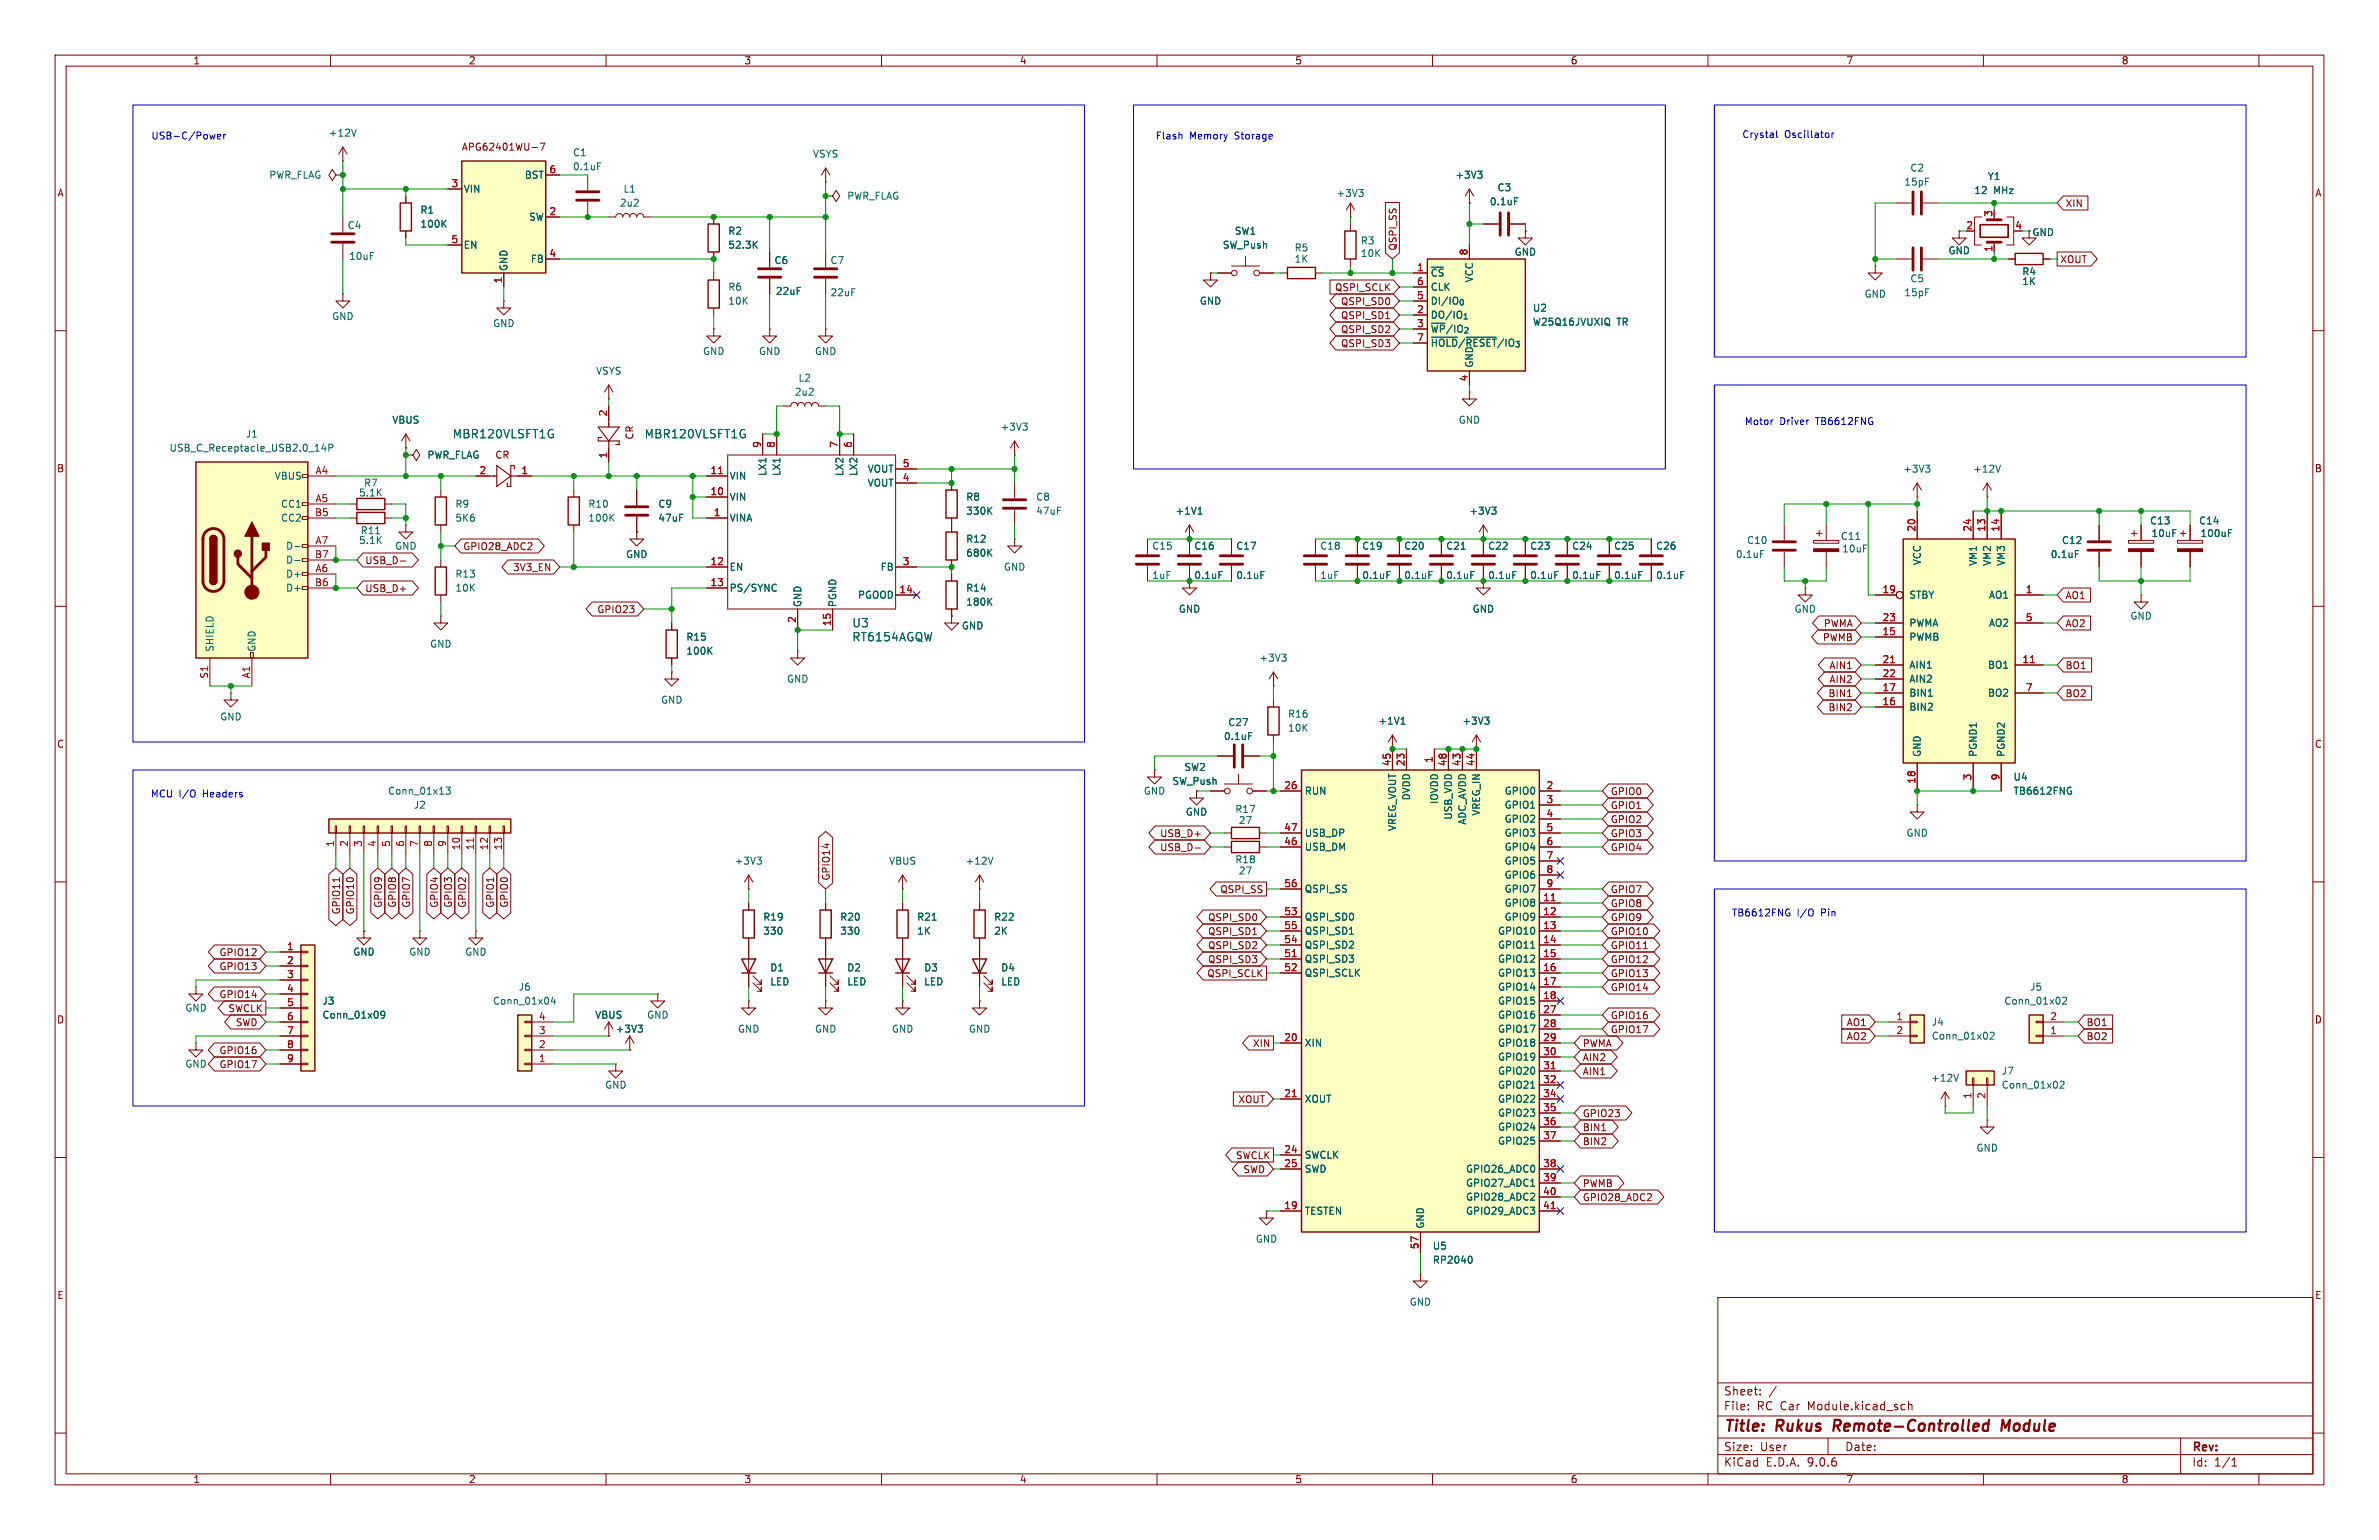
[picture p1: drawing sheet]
<svg xmlns="http://www.w3.org/2000/svg" width="432mm" height="279mm" viewBox="0 0 432 279" stroke-linecap="round" stroke-linejoin="round" font-family="sans-serif">
<defs><g id="words">
<g font-size="2.8" fill="#840000">
<text x="312.8" y="260.3">Title:</text>
<text x="322.5" y="260.3">Rukus</text>
<text x="333.6" y="260.3">Remote-Controlled</text>
<text x="364.9" y="260.3">Module</text>
</g>
<g font-size="2.1" fill="#006464">
<text x="82.1" y="79.7">MBR120VLSFT1G</text>
<text x="116.9" y="79.7">MBR120VLSFT1G</text>
<text x="154.6" y="116.6">RT6154AGQW</text>
<text x="154.6" y="114">U3</text>
</g>
<g font-size="2.1" fill="#840000">
<text x="312.8" y="256.1">File:</text>
<text x="312.8" y="253.4">Sheet:</text>
<text x="318.9" y="256.1">RC Car</text>
<text x="328.3" y="256.1">Module.kicad_sch</text>
<text x="312.8" y="263.5">Size:</text>
<text x="319.5" y="263.5">User</text>
<text x="334.8" y="263.5">Date:</text>
<text x="397.8" y="263.7">Rev:</text>
<text x="312.8" y="266.3">KiCad</text>
<text x="320.5" y="266.3">E.D.A.</text>
<text x="328.1" y="266.3">9.0.6</text>
<text x="397.8" y="266.3">Id:</text>
<text x="401.9" y="266.3">1/1</text>
</g>
<g font-size="1.8" fill="#840000">
<text x="35" y="11.9">1</text>
<text x="85" y="11.9">2</text>
<text x="135" y="11.9">3</text>
<text x="185" y="11.9">4</text>
<text x="235" y="11.9">5</text>
<text x="285" y="11.9">6</text>
<text x="335" y="11.9">7</text>
<text x="385" y="11.9">8</text>
<text x="83.7" y="27.5">APG62401WU-7</text>
<text x="10.3" y="35.9">A</text>
<text x="420.1" y="35.9">A</text>
<text x="374.8" y="37.8">XIN</text>
<text x="253.7" y="45.6" transform="rotate(-90 253.7 45.6)">QSPI_SS</text>
<text x="368.8" y="43">GND</text>
<text x="373.9" y="47.9">XOUT</text>
<text x="242.2" y="53">QSPI_SCLK</text>
<text x="243.3" y="55.6">QSPI_SD0</text>
<text x="243.3" y="58.1">QSPI_SD1</text>
<text x="243.3" y="60.6">QSPI_SD2</text>
<text x="243.3" y="63.2">QSPI_SD3</text>
<text x="89.8" y="83.4">CR</text>
<text x="115.2" y="79.9" transform="rotate(-90 115.2 79.9)">CR</text>
<text x="10.3" y="85.9">B</text>
<text x="420.1" y="85.9">B</text>
<text x="84" y="100">GPIO28_ADC2</text>
<text x="66.2" y="107.6">USB_D+</text>
<text x="66.2" y="102.6">USB_D-</text>
<text x="93" y="103.8">3V3_EN</text>
<text x="108.3" y="111.4">GPIO23</text>
<text x="330.9" y="114">PWMA</text>
<text x="374.8" y="114">AO2</text>
<text x="374.8" y="108.9">AO1</text>
<text x="330.7" y="116.5">PWMB</text>
<text x="332" y="121.6">AIN1</text>
<text x="332" y="124.1">AIN2</text>
<text x="374.8" y="121.6">BO1</text>
<text x="331.8" y="129.2">BIN2</text>
<text x="331.8" y="126.7">BIN1</text>
<text x="374.8" y="126.7">BO2</text>
<text x="10.3" y="135.9">C</text>
<text x="420.1" y="135.9">C</text>
<text x="292.3" y="144.5">GPIO0</text>
<text x="292.3" y="147">GPIO1</text>
<text x="292.3" y="149.5">GPIO2</text>
<text x="210.5" y="154.6">USB_D-</text>
<text x="210.5" y="152.1">USB_D+</text>
<text x="292.3" y="154.6">GPIO4</text>
<text x="292.3" y="152.1">GPIO3</text>
<text x="150.8" y="159.9" transform="rotate(-90 150.8 159.9)">GPIO14</text>
<text x="61.9" y="166" transform="rotate(-90 61.9 166)">GPIO11</text>
<text x="64.5" y="166" transform="rotate(-90 64.5 166)">GPIO10</text>
<text x="69.5" y="164.8" transform="rotate(-90 69.5 164.8)">GPIO9</text>
<text x="72.1" y="164.8" transform="rotate(-90 72.1 164.8)">GPIO8</text>
<text x="74.6" y="164.8" transform="rotate(-90 74.6 164.8)">GPIO7</text>
<text x="79.7" y="164.8" transform="rotate(-90 79.7 164.8)">GPIO4</text>
<text x="82.2" y="164.8" transform="rotate(-90 82.2 164.8)">GPIO3</text>
<text x="84.8" y="164.8" transform="rotate(-90 84.8 164.8)">GPIO2</text>
<text x="89.9" y="164.8" transform="rotate(-90 89.9 164.8)">GPIO1</text>
<text x="92.4" y="164.8" transform="rotate(-90 92.4 164.8)">GPIO0</text>
<text x="219.2" y="167.3">QSPI_SD0</text>
<text x="221.4" y="162.2">QSPI_SS</text>
<text x="292.3" y="164.8">GPIO8</text>
<text x="292.3" y="162.2">GPIO7</text>
<text x="292.3" y="167.3">GPIO9</text>
<text x="39.7" y="173.7">GPIO12</text>
<text x="219.2" y="172.4">QSPI_SD2</text>
<text x="219.2" y="169.9">QSPI_SD1</text>
<text x="292.3" y="172.4">GPIO11</text>
<text x="292.3" y="169.9">GPIO10</text>
<text x="39.7" y="176.2">GPIO13</text>
<text x="219" y="177.5">QSPI_SCLK</text>
<text x="219.2" y="174.9">QSPI_SD3</text>
<text x="292.3" y="174.9">GPIO12</text>
<text x="292.3" y="177.5">GPIO13</text>
<text x="10.3" y="185.9">D</text>
<text x="39.7" y="181.3">GPIO14</text>
<text x="41.4" y="183.8">SWCLK</text>
<text x="292.3" y="180">GPIO14</text>
<text x="292.3" y="185.1">GPIO16</text>
<text x="420.1" y="185.9">D</text>
<text x="39.7" y="191.5">GPIO16</text>
<text x="42.7" y="186.4">SWD</text>
<text x="227.3" y="190.2">XIN</text>
<text x="287.2" y="190.2">PWMA</text>
<text x="292.3" y="187.6">GPIO17</text>
<text x="335.1" y="188.9">AO2</text>
<text x="335.1" y="186.4">AO1</text>
<text x="378.6" y="186.4">BO1</text>
<text x="378.6" y="188.9">BO2</text>
<text x="39.7" y="194">GPIO17</text>
<text x="287.2" y="192.7">AIN2</text>
<text x="287.2" y="195.3">AIN1</text>
<text x="224.7" y="200.3">XOUT</text>
<text x="287.2" y="202.9">GPIO23</text>
<text x="287.2" y="208">BIN2</text>
<text x="287.2" y="205.4">BIN1</text>
<text x="224.2" y="210.5">SWCLK</text>
<text x="225.6" y="213">SWD</text>
<text x="287.2" y="215.6">PWMB</text>
<text x="287.2" y="218.1">GPIO28_ADC2</text>
<text x="10.3" y="235.9">E</text>
<text x="420.1" y="235.9">E</text>
<text x="35" y="269.3">1</text>
<text x="85" y="269.3">2</text>
<text x="135" y="269.3">3</text>
<text x="185" y="269.3">4</text>
<text x="235" y="269.3">5</text>
<text x="285" y="269.3">6</text>
<text x="335" y="269.3">7</text>
<text x="385" y="269.3">8</text>
</g>
<g font-size="1.8" fill="#0000c2">
<text x="27.4" y="25.5">USB-C/Power</text>
<text x="209.7" y="25.5">Flash</text>
<text x="215.9" y="25.5">Memory</text>
<text x="224.2" y="25.5">Storage</text>
<text x="316.1" y="25.3">Crystal</text>
<text x="323.9" y="25.3">Oscillator</text>
<text x="316.6" y="77.3">Motor</text>
<text x="323" y="77.3">Driver</text>
<text x="329.7" y="77.3">TB6612FNG</text>
<text x="27.3" y="144.9">MCU I/O</text>
<text x="36.9" y="144.9">Headers</text>
<text x="314.3" y="166.5">TB6612FNG</text>
<text x="326.2" y="166.5">I/O</text>
<text x="330.6" y="166.5">Pin</text>
</g>
<g font-size="1.8" fill="#006464">
<text x="59.6" y="25">+12V</text>
<text x="103.9" y="28.5">C1</text>
<text x="147.5" y="28.8">VSYS</text>
<text x="48.8" y="32.6">PWR_FLAG</text>
<text x="84.1" y="35.2">VIN</text>
<text x="95.2" y="32.6">BST</text>
<text x="103.9" y="31.1">0.1uF</text>
<text x="113.1" y="35.2">L1</text>
<text x="242.5" y="35.9">+3V3</text>
<text x="264.1" y="32.6">+3V3</text>
<text x="271.7" y="34.9">C3</text>
<text x="345.6" y="33.9">15pF</text>
<text x="346.6" y="31.3">C2</text>
<text x="358.3" y="35.4">12</text>
<text x="360.7" y="32.9">Y1</text>
<text x="361.8" y="35.4">MHz</text>
<text x="63" y="41.8">C4</text>
<text x="76.2" y="39">R1</text>
<text x="76.2" y="41.5">100K</text>
<text x="95.9" y="40.2">SW</text>
<text x="112.4" y="37.7">2u2</text>
<text x="153.7" y="36.4">PWR_FLAG</text>
<text x="270.3" y="37.4">0.1uF</text>
<text x="63.3" y="47.3">10uF</text>
<text x="84.1" y="45.3">EN</text>
<text x="96.2" y="47.9">FB</text>
<text x="132.1" y="42.8">R2</text>
<text x="132.1" y="45.3">52.3K</text>
<text x="221.8" y="45.3">SW_Push</text>
<text x="224" y="42.8">SW1</text>
<text x="234.9" y="45.8">R5</text>
<text x="234.9" y="47.9">1K</text>
<text x="246.9" y="44.6">R3</text>
<text x="246.9" y="46.8">10K</text>
<text x="274.8" y="46.6">GND</text>
<text x="353.6" y="46.3">GND</text>
<text x="92.3" y="49.3" transform="rotate(-90 92.3 49.3)">GND</text>
<text x="132.1" y="52.9">R6</text>
<text x="140.5" y="48.1">C6</text>
<text x="140.7" y="53.7">22uF</text>
<text x="150.6" y="48.1">C7</text>
<text x="150.6" y="53.9">22uF</text>
<text x="259.6" y="50.4">~{CS}</text>
<text x="259.6" y="52.9">CLK</text>
<text x="267.6" y="51.3" transform="rotate(-90 267.6 51.3)">VCC</text>
<text x="345.6" y="53.9">15pF</text>
<text x="346.6" y="51.4">C5</text>
<text x="367" y="50.1">R4</text>
<text x="367" y="51.9">1K</text>
<text x="60.2" y="58.3">GND</text>
<text x="89.4" y="59.5">GND</text>
<text x="132.1" y="55.5">10K</text>
<text x="217.7" y="55.5">GND</text>
<text x="259.6" y="55.5">DI/IO_{0}</text>
<text x="259.6" y="58">DO/IO_{1}</text>
<text x="278.1" y="56.7">U2</text>
<text x="278.1" y="59.3">W25Q16JVUXIQ</text>
<text x="293.5" y="59.3">TR</text>
<text x="338.3" y="54.2">GND</text>
<text x="127.5" y="64.6">GND</text>
<text x="137.7" y="64.6">GND</text>
<text x="147.8" y="64.6">GND</text>
<text x="259.6" y="60.6">~{WP}/IO_{2}</text>
<text x="259.6" y="63.1">~{HOLD}/~{RESET}/IO_{3}</text>
<text x="108.1" y="68.2">VSYS</text>
<text x="144.2" y="72">2u2</text>
<text x="144.8" y="69.4">L2</text>
<text x="267.6" y="66.8" transform="rotate(-90 267.6 66.8)">GND</text>
<text x="71.1" y="77.1">VBUS</text>
<text x="264.7" y="77.1">GND</text>
<text x="30.7" y="82.1">USB_C_Receptacle_USB2.0_14P</text>
<text x="44.5" y="79.6">J1</text>
<text x="77.5" y="83.4">PWR_FLAG</text>
<text x="181.5" y="78.3">+3V3</text>
<text x="49.8" y="87.2">VBUS</text>
<text x="66" y="88.5">R7</text>
<text x="132.3" y="87.2">VIN</text>
<text x="139.3" y="86.5" transform="rotate(-90 139.3 86.5)">LX1</text>
<text x="141.8" y="86.5" transform="rotate(-90 141.8 86.5)">LX1</text>
<text x="153.3" y="86.5" transform="rotate(-90 153.3 86.5)">LX2</text>
<text x="155.8" y="86.5" transform="rotate(-90 155.8 86.5)">LX2</text>
<text x="157.4" y="86">VOUT</text>
<text x="157.4" y="88.5">VOUT</text>
<text x="345.3" y="86">+3V3</text>
<text x="358" y="86">+12V</text>
<text x="50.9" y="92.3">CC1</text>
<text x="50.9" y="94.8">CC2</text>
<text x="65.1" y="90.3">5.1K</text>
<text x="82.6" y="92.3">R9</text>
<text x="82.6" y="94.8">5K6</text>
<text x="106.7" y="94.8">100K</text>
<text x="106.7" y="92.3">R10</text>
<text x="119.4" y="92.3">C9</text>
<text x="119.4" y="94.8">47uF</text>
<text x="132.3" y="91">VIN</text>
<text x="132.3" y="94.8">VINA</text>
<text x="175.3" y="91">R8</text>
<text x="175.3" y="93.6">330K</text>
<text x="188" y="91">C8</text>
<text x="188" y="93.6">47uF</text>
<text x="213.3" y="93.6">+1V1</text>
<text x="266.6" y="93.6">+3V3</text>
<text x="390.2" y="95.4">C13</text>
<text x="399" y="95.4">C14</text>
<text x="51.8" y="99.9">D-</text>
<text x="65.1" y="98.9">5.1K</text>
<text x="65.4" y="97.1">R11</text>
<text x="71.6" y="99.9">GND</text>
<text x="113.5" y="101.4">GND</text>
<text x="175.3" y="101.2">680K</text>
<text x="175.3" y="98.7">R12</text>
<text x="209.1" y="99.9">C15</text>
<text x="216.7" y="99.9">C16</text>
<text x="224.3" y="99.9">C17</text>
<text x="239.5" y="99.9">C18</text>
<text x="247.2" y="99.9">C19</text>
<text x="254.8" y="99.9">C20</text>
<text x="262.4" y="99.9">C21</text>
<text x="270" y="99.9">C22</text>
<text x="277.6" y="99.9">C23</text>
<text x="285.3" y="99.9">C24</text>
<text x="292.9" y="99.9">C25</text>
<text x="300.5" y="99.9">C26</text>
<text x="315" y="101.4">0.1uF</text>
<text x="317" y="98.9">C10</text>
<text x="334" y="98.1">C11</text>
<text x="334.3" y="100.4">10uF</text>
<text x="372.1" y="101.4">0.1uF</text>
<text x="374.2" y="98.9">C12</text>
<text x="390.4" y="97.6">10uF</text>
<text x="399.3" y="97.6">100uF</text>
<text x="51.8" y="102.5">D-</text>
<text x="51.8" y="105">D+</text>
<text x="51.8" y="107.5">D+</text>
<text x="82.6" y="105">R13</text>
<text x="82.6" y="107.5">10K</text>
<text x="132.3" y="103.7">EN</text>
<text x="132.3" y="107.5">PS/SYNC</text>
<text x="159.7" y="103.7">FB</text>
<text x="175.3" y="107.5">R14</text>
<text x="182.1" y="103.7">GND</text>
<text x="209.1" y="105.3">1uF</text>
<text x="216.7" y="105.3">0.1uF</text>
<text x="224.3" y="105.3">0.1uF</text>
<text x="239.5" y="105.3">1uF</text>
<text x="247.2" y="105.3">0.1uF</text>
<text x="254.8" y="105.3">0.1uF</text>
<text x="262.4" y="105.3">0.1uF</text>
<text x="270" y="105.3">0.1uF</text>
<text x="277.6" y="105.3">0.1uF</text>
<text x="285.3" y="105.3">0.1uF</text>
<text x="292.9" y="105.3">0.1uF</text>
<text x="300.5" y="105.3">0.1uF</text>
<text x="348.8" y="102.6" transform="rotate(-90 348.8 102.6)">VCC</text>
<text x="359" y="102.8" transform="rotate(-90 359 102.8)">VM1</text>
<text x="361.5" y="102.8" transform="rotate(-90 361.5 102.8)">VM2</text>
<text x="364.1" y="102.8" transform="rotate(-90 364.1 102.8)">VM3</text>
<text x="145.6" y="110.2" transform="rotate(-90 145.6 110.2)">GND</text>
<text x="152" y="110.2" transform="rotate(-90 152 110.2)">PGND</text>
<text x="155.6" y="108.8">PGOOD</text>
<text x="175.3" y="110.1">180K</text>
<text x="213.9" y="111.4">GND</text>
<text x="267.2" y="111.4">GND</text>
<text x="325.6" y="111.4">GND</text>
<text x="346.5" y="108.8">STBY</text>
<text x="346.5" y="113.9">PWMA</text>
<text x="360.9" y="108.8">AO1</text>
<text x="360.9" y="113.9">AO2</text>
<text x="386.6" y="112.6">GND</text>
<text x="39" y="118.4" transform="rotate(-90 39 118.4)">SHIELD</text>
<text x="46.6" y="118.4" transform="rotate(-90 46.6 118.4)">GND</text>
<text x="78" y="117.7">GND</text>
<text x="124.5" y="119">100K</text>
<text x="124.5" y="116.4">R15</text>
<text x="174.5" y="114.4">GND</text>
<text x="346.5" y="116.4">PWMB</text>
<text x="142.7" y="124.1">GND</text>
<text x="228.5" y="120.2">+3V3</text>
<text x="346.5" y="121.5">AIN1</text>
<text x="346.5" y="124.1">AIN2</text>
<text x="360.7" y="121.5">BO1</text>
<text x="39.9" y="130.9">GND</text>
<text x="119.9" y="127.9">GND</text>
<text x="222.8" y="131.9">C27</text>
<text x="233.7" y="130.4">R16</text>
<text x="250.1" y="131.7">+1V1</text>
<text x="265.3" y="131.7">+3V3</text>
<text x="346.5" y="126.6">BIN1</text>
<text x="346.5" y="129.1">BIN2</text>
<text x="360.7" y="126.6">BO2</text>
<text x="222.1" y="134.5">0.1uF</text>
<text x="233.7" y="132.9">10K</text>
<text x="348.8" y="137.4" transform="rotate(-90 348.8 137.4)">GND</text>
<text x="359" y="137.4" transform="rotate(-90 359 137.4)">PGND1</text>
<text x="364.1" y="137.4" transform="rotate(-90 364.1 137.4)">PGND2</text>
<text x="212.7" y="142.6">SW_Push</text>
<text x="214.9" y="140.1">SW2</text>
<text x="365.4" y="141.8">U4</text>
<text x="70.3" y="144.4">Conn_01x13</text>
<text x="75" y="146.9">J2</text>
<text x="207.5" y="144.4">GND</text>
<text x="215.1" y="148.2">GND</text>
<text x="224.1" y="147.7">R17</text>
<text x="224.7" y="149.7">27</text>
<text x="236.7" y="144.4">RUN</text>
<text x="256.1" y="145.3" transform="rotate(-90 256.1 145.3)">DVDD</text>
<text x="261.2" y="146" transform="rotate(-90 261.2 146)">IOVDD</text>
<text x="263.8" y="148.8" transform="rotate(-90 263.8 148.8)">USB_VDD</text>
<text x="266.3" y="149.7" transform="rotate(-90 266.3 149.7)">ADC_AVDD</text>
<text x="268.8" y="148.1" transform="rotate(-90 268.8 148.1)">VREG_IN</text>
<text x="273" y="144.4">GPIO0</text>
<text x="273" y="146.9">GPIO1</text>
<text x="273" y="149.5">GPIO2</text>
<text x="365.4" y="144.4">TB6612FNG</text>
<text x="236.7" y="152">USB_DP</text>
<text x="236.7" y="154.5">USB_DM</text>
<text x="253.6" y="150.9" transform="rotate(-90 253.6 150.9)">VREG_VOUT</text>
<text x="273" y="152">GPIO3</text>
<text x="273" y="154.5">GPIO4</text>
<text x="345.9" y="152">GND</text>
<text x="133.2" y="157.1">+3V3</text>
<text x="161.3" y="157.1">VBUS</text>
<text x="175.2" y="157.1">+12V</text>
<text x="224.1" y="156.8">R18</text>
<text x="224.7" y="158.9">27</text>
<text x="273" y="157.1">GPIO5</text>
<text x="273" y="159.6">GPIO6</text>
<text x="138.4" y="167.2">R19</text>
<text x="152.4" y="167.2">R20</text>
<text x="166.4" y="167.2">R21</text>
<text x="180.3" y="167.2">R22</text>
<text x="236.7" y="162.2">QSPI_SS</text>
<text x="236.7" y="167.2">QSPI_SD0</text>
<text x="273" y="162.2">GPIO7</text>
<text x="273" y="164.7">GPIO8</text>
<text x="273" y="167.2">GPIO9</text>
<text x="64" y="173.6">GND</text>
<text x="74.2" y="173.6">GND</text>
<text x="84.3" y="173.6">GND</text>
<text x="138.4" y="169.8">330</text>
<text x="152.4" y="169.8">330</text>
<text x="166.4" y="169.8">1K</text>
<text x="180.3" y="169.8">2K</text>
<text x="236.7" y="169.8">QSPI_SD1</text>
<text x="236.7" y="172.3">QSPI_SD2</text>
<text x="271.8" y="169.8">GPIO10</text>
<text x="271.8" y="172.3">GPIO11</text>
<text x="94.1" y="179.9">J6</text>
<text x="139.7" y="176.4">D1</text>
<text x="139.7" y="179">LED</text>
<text x="153.7" y="176.4">D2</text>
<text x="153.7" y="179">LED</text>
<text x="167.6" y="176.4">D3</text>
<text x="167.6" y="179">LED</text>
<text x="181.6" y="176.4">D4</text>
<text x="181.6" y="179">LED</text>
<text x="236.7" y="174.9">QSPI_SD3</text>
<text x="236.7" y="177.4">QSPI_SCLK</text>
<text x="271.8" y="174.9">GPIO12</text>
<text x="271.8" y="177.4">GPIO13</text>
<text x="271.8" y="179.9">GPIO14</text>
<text x="368.4" y="179.9">J5</text>
<text x="33.5" y="183.7">GND</text>
<text x="58.4" y="182.5">J3</text>
<text x="58.4" y="185">Conn_01x09</text>
<text x="89.4" y="182.5">Conn_01x04</text>
<text x="107.9" y="185">VBUS</text>
<text x="117.4" y="185">GND</text>
<text x="271.8" y="182.5">GPIO15</text>
<text x="271.8" y="185">GPIO16</text>
<text x="363.7" y="182.5">Conn_01x02</text>
<text x="111.7" y="187.6">+3V3</text>
<text x="133.9" y="187.6">GND</text>
<text x="147.8" y="187.6">GND</text>
<text x="161.8" y="187.6">GND</text>
<text x="175.8" y="187.6">GND</text>
<text x="236.7" y="190.1">XIN</text>
<text x="271.8" y="187.6">GPIO17</text>
<text x="271.8" y="190.1">GPIO18</text>
<text x="350.5" y="186.3">J4</text>
<text x="350.5" y="188.8">Conn_01x02</text>
<text x="33.5" y="193.9">GND</text>
<text x="109.7" y="197.7">GND</text>
<text x="271.8" y="192.6">GPIO19</text>
<text x="271.8" y="195.2">GPIO20</text>
<text x="271.8" y="197.7">GPIO21</text>
<text x="350.4" y="196.4">+12V</text>
<text x="363.2" y="195.2">J7</text>
<text x="363.2" y="197.7">Conn_01x02</text>
<text x="236.7" y="200.3">XOUT</text>
<text x="271.8" y="200.3">GPIO22</text>
<text x="271.8" y="202.8">GPIO23</text>
<text x="271.8" y="205.3">GPIO24</text>
<text x="271.8" y="207.9">GPIO25</text>
<text x="358.6" y="209.1">GND</text>
<text x="236.7" y="210.4">SWCLK</text>
<text x="236.7" y="213">SWD</text>
<text x="266" y="213">GPIO26_ADC0</text>
<text x="266" y="215.5">GPIO27_ADC1</text>
<text x="236.7" y="220.6">TESTEN</text>
<text x="266" y="218">GPIO28_ADC2</text>
<text x="266" y="220.6">GPIO29_ADC3</text>
<text x="227.8" y="225.7">GND</text>
<text x="258.7" y="223" transform="rotate(-90 258.7 223)">GND</text>
<text x="260" y="226.9">U5</text>
<text x="260" y="229.5">RP2040</text>
<text x="255.8" y="237.1">GND</text>
</g>
<g font-size="1.8" fill="#a90000">
<text x="81.8" y="34">3</text>
<text x="99.6" y="31.5">6</text>
<text x="99.6" y="39.1">2</text>
<text x="356.8" y="41.7">2</text>
<text x="361.7" y="39.4" transform="rotate(-90 361.7 39.4)">3</text>
<text x="365.7" y="41.7">4</text>
<text x="81.8" y="44.2">5</text>
<text x="99.6" y="46.7">4</text>
<text x="266.4" y="46.4" transform="rotate(-90 266.4 46.4)">8</text>
<text x="361.7" y="45.8" transform="rotate(-90 361.7 45.8)">1</text>
<text x="91.2" y="51.5" transform="rotate(-90 91.2 51.5)">1</text>
<text x="257.1" y="49.3">1</text>
<text x="257.1" y="51.8">6</text>
<text x="257.1" y="54.4">5</text>
<text x="257.1" y="56.9">2</text>
<text x="257.1" y="59.4">3</text>
<text x="257.1" y="62">7</text>
<text x="266.4" y="69.3" transform="rotate(-90 266.4 69.3)">4</text>
<text x="110.2" y="75.6" transform="rotate(-90 110.2 75.6)">2</text>
<text x="110.2" y="83.3" transform="rotate(-90 110.2 83.3)">1</text>
<text x="138.2" y="81.4" transform="rotate(-90 138.2 81.4)">9</text>
<text x="140.7" y="81.4" transform="rotate(-90 140.7 81.4)">8</text>
<text x="152.1" y="81.4" transform="rotate(-90 152.1 81.4)">7</text>
<text x="154.7" y="81.4" transform="rotate(-90 154.7 81.4)">6</text>
<text x="57.2" y="86.1">A4</text>
<text x="86.9" y="86.1">2</text>
<text x="94.5" y="86.1">1</text>
<text x="128.9" y="86.1">11</text>
<text x="128.9" y="89.9">10</text>
<text x="163.8" y="84.8">5</text>
<text x="163.8" y="87.4">4</text>
<text x="57.1" y="93.7">B5</text>
<text x="57.2" y="91.2">A5</text>
<text x="129.5" y="93.7">1</text>
<text x="57.1" y="101.3">B7</text>
<text x="57.2" y="98.8">A7</text>
<text x="347.7" y="96.6" transform="rotate(-90 347.7 96.6)">20</text>
<text x="357.9" y="96.6" transform="rotate(-90 357.9 96.6)">24</text>
<text x="360.4" y="96.6" transform="rotate(-90 360.4 96.6)">13</text>
<text x="363" y="96.6" transform="rotate(-90 363 96.6)">14</text>
<text x="57.1" y="106.4">B6</text>
<text x="57.2" y="103.9">A6</text>
<text x="128.9" y="102.6">12</text>
<text x="128.9" y="106.4">13</text>
<text x="163.2" y="107.7">14</text>
<text x="163.8" y="102.6">3</text>
<text x="341.6" y="107.7">19</text>
<text x="367.6" y="107.7">1</text>
<text x="144.5" y="113.1" transform="rotate(-90 144.5 113.1)">2</text>
<text x="150.9" y="113.7" transform="rotate(-90 150.9 113.7)">15</text>
<text x="341.6" y="112.8">23</text>
<text x="367.6" y="112.8">5</text>
<text x="341.6" y="115.3">15</text>
<text x="37.8" y="123.2" transform="rotate(-90 37.8 123.2)">S1</text>
<text x="45.5" y="123.2" transform="rotate(-90 45.5 123.2)">A1</text>
<text x="341.6" y="120.4">21</text>
<text x="341.6" y="122.9">22</text>
<text x="341.6" y="125.5">17</text>
<text x="367" y="120.4">11</text>
<text x="367.6" y="125.5">7</text>
<text x="341.6" y="128">16</text>
<text x="233" y="143.3">26</text>
<text x="252.5" y="139.1" transform="rotate(-90 252.5 139.1)">45</text>
<text x="255" y="139.1" transform="rotate(-90 255 139.1)">23</text>
<text x="260.1" y="138.5" transform="rotate(-90 260.1 138.5)">1</text>
<text x="262.6" y="139.1" transform="rotate(-90 262.6 139.1)">48</text>
<text x="265.2" y="139.1" transform="rotate(-90 265.2 139.1)">43</text>
<text x="267.7" y="139.1" transform="rotate(-90 267.7 139.1)">44</text>
<text x="280.6" y="143.3">2</text>
<text x="347.7" y="142.3" transform="rotate(-90 347.7 142.3)">18</text>
<text x="357.9" y="141.7" transform="rotate(-90 357.9 141.7)">3</text>
<text x="363" y="141.7" transform="rotate(-90 363 141.7)">9</text>
<text x="280.6" y="145.8">3</text>
<text x="280.6" y="148.3">4</text>
<text x="60.7" y="153.7" transform="rotate(-90 60.7 153.7)">1</text>
<text x="63.2" y="153.7" transform="rotate(-90 63.2 153.7)">2</text>
<text x="65.8" y="153.7" transform="rotate(-90 65.8 153.7)">3</text>
<text x="68.3" y="153.7" transform="rotate(-90 68.3 153.7)">4</text>
<text x="70.9" y="153.7" transform="rotate(-90 70.9 153.7)">5</text>
<text x="73.4" y="153.7" transform="rotate(-90 73.4 153.7)">6</text>
<text x="75.9" y="153.7" transform="rotate(-90 75.9 153.7)">7</text>
<text x="78.5" y="153.7" transform="rotate(-90 78.5 153.7)">8</text>
<text x="81" y="153.7" transform="rotate(-90 81 153.7)">9</text>
<text x="83.6" y="154.3" transform="rotate(-90 83.6 154.3)">10</text>
<text x="86.1" y="154.3" transform="rotate(-90 86.1 154.3)">11</text>
<text x="88.6" y="154.3" transform="rotate(-90 88.6 154.3)">12</text>
<text x="91.2" y="154.3" transform="rotate(-90 91.2 154.3)">13</text>
<text x="233" y="150.9">47</text>
<text x="233" y="153.4">46</text>
<text x="280.6" y="150.9">5</text>
<text x="280.6" y="153.4">6</text>
<text x="280.6" y="156">7</text>
<text x="233" y="161">56</text>
<text x="280.6" y="158.5">8</text>
<text x="280.6" y="161">9</text>
<text x="233" y="166.1">53</text>
<text x="280" y="163.6">11</text>
<text x="280" y="166.1">12</text>
<text x="52" y="172.5">1</text>
<text x="233" y="168.7">55</text>
<text x="233" y="171.2">54</text>
<text x="233" y="173.7">51</text>
<text x="280" y="168.7">13</text>
<text x="280" y="171.2">14</text>
<text x="280" y="173.7">15</text>
<text x="52" y="175">2</text>
<text x="52" y="177.5">3</text>
<text x="233" y="176.3">52</text>
<text x="280" y="176.3">16</text>
<text x="280" y="178.8">17</text>
<text x="52" y="180.1">4</text>
<text x="52" y="182.6">5</text>
<text x="52" y="185.2">6</text>
<text x="97.7" y="185.2">4</text>
<text x="280" y="181.4">18</text>
<text x="280" y="183.9">27</text>
<text x="344.1" y="185.2">1</text>
<text x="372" y="185.2">2</text>
<text x="52" y="187.7">7</text>
<text x="52" y="190.2">8</text>
<text x="97.7" y="190.2">2</text>
<text x="97.7" y="187.7">3</text>
<text x="233" y="189">20</text>
<text x="280" y="186.4">28</text>
<text x="280" y="189">29</text>
<text x="280" y="191.5">30</text>
<text x="344.1" y="187.7">2</text>
<text x="372" y="187.7">1</text>
<text x="52" y="192.8">9</text>
<text x="97.7" y="192.8">1</text>
<text x="280" y="194.1">31</text>
<text x="280" y="196.6">32</text>
<text x="233" y="199.1">21</text>
<text x="280" y="199.1">34</text>
<text x="280" y="201.7">35</text>
<text x="357.9" y="199.5" transform="rotate(-90 357.9 199.5)">1</text>
<text x="360.4" y="199.5" transform="rotate(-90 360.4 199.5)">2</text>
<text x="233" y="209.3">24</text>
<text x="280" y="204.2">36</text>
<text x="280" y="206.8">37</text>
<text x="233" y="211.8">25</text>
<text x="280" y="211.8">38</text>
<text x="280" y="214.4">39</text>
<text x="233" y="219.5">19</text>
<text x="280" y="216.9">40</text>
<text x="280" y="219.5">41</text>
<text x="257.6" y="226.7" transform="rotate(-90 257.6 226.7)">57</text>
</g>
</g></defs>
<g fill="none" stroke="#840000" stroke-width=".18">
<path d="M10 10h411.8v259.4h-411.8zM12 12h407.8v255.4h-407.8zM60 10v2M110 10v2M160 10v2M210 10v2M260 10v2M310 10v2M360 10v2M410 10v2M129.5 39.4v1.2M245.1 39.4h.1"/>
<path d="M245.1 36.8v2.6M245.1 36.8l-.8 1.3M245.1 36.8l.8 1.3M344.2 36.8h2.8M349 36.8h2.8M129.5 45.7v1.3M139.7 45.7v2.8M139.7 50.5v2.8M149.9 45.7v2.8M149.9 50.5v2.8M232.4 49.5h1.3M238.8 49.5h1.2"/>
<path d="M245.1 40.6v1.3M245.1 47v1.3M344.2 47h2.8M349 47h2.8M10 60h2M419.8 60h2M63.5 94h1.3M63.5 91.4h1.3M69.8 94h1.3M69.8 91.4h1.3M261.6 97.8v2.8M348 90.2h.1"/>
<path d="M348 87.6l-.8 1.3M348 87.6l.7 1.3M348 87.6v2.6M360.7 90.2h.1M360.7 87.6l-.8 1.3M360.7 87.6l.7 1.3M360.7 87.6v2.6M10 110h2M80 111.8v1.2h1.3l-1.3 1.3-1.3-1.3h1.3M80 111.8h.1M80 101.6v1.3M80 108v1.2"/>
<path d="M261.6 102.6v2.8M419.8 110h2M252.7 135.9h.1M252.7 133.4l-.7 1.2M252.7 133.4l.8 1.2M252.7 133.4v2.5M268 135.9h.1M268 133.4l-.8 1.2M268 133.4l.7 1.2M268 133.4v2.5M10 160h2M419.8 160h2"/>
<path d="M10 210h2M419.8 210h2M311.8 235.4h108v32h-108zM10 260h2M311.8 256.9h108M311.8 250.9h108M317.3 255.6v.2M317.3 254.9v.1M319.5 252.9v.2M319.5 252.2v.1M322.4 251.5l-1.3 1.9M345.3 254.8l.5 .1"/>
<path d="M345.8 255.7l-.5 .1M346.4 254.9l.2-.1 .4 .1v.9M346.4 254.3v1.5M419.8 260h2M60 267.4v2M110 267.4v2M160 267.4v2M210 267.4v2M260 267.4v2M310 267.4v2M311.8 263.9h108M311.8 260.9h108"/>
<path d="M331.8 260.9v3M360 267.4v2M395.8 260.9v6.5M405.1 266h.9M405.1 264.9l.4-.4v1.5M410 267.4v2"/>
</g>
<path d="M333 257.6l-.2 2M359.9 259.4l.3 .2 .6-.1M360.9 258.4a.66 .66 0 0 0-1 .3M361 257.6l-.2 2M364.8 257.6l-.8 1.4-.5-1.4-.3 2" fill="none" stroke="#840000" stroke-width=".4"/>
<path d="M347.2 34.8v4.1M348.7 34.8v4.1M137.7 48.8h4M137.7 50.3h4M147.8 48.8h4.1M147.8 50.3h4.1M347.2 45v4M348.7 45v4M259.6 100.8h4.1M259.6 102.4h4.1" fill="none" stroke="#840000" stroke-width=".51"/>
<g fill="none" stroke="#006464" stroke-width=".18">
<path d="M246.6 34.4h.8l-.4 .4M247.2 34.8l.2 .3v.3l-.2 .2M136.9 44.3l.6 .7M137.5 43.8l-.8 .7M68.2 96.8h.7M265.2 99.6h.7M349.5 84.4h.8l-.4 .5M350 84.9l.3 .2v.3l-.3 .3M363.1 84.4l-.4 1.3M267 103.7h.6M254.3 131.4h.7M254.4 130.4l.3-.3v1.3"/>
<path d="M269.5 130.1h.8l-.5 .5M270 130.6l.3 .2v.3l-.3 .3"/>
</g>
<path d="M128.5 40.6h2.1v5.1h-2.1zM233.7 48.5h5.1v2h-5.1zM244.1 41.9h2v5.1h-2zM64.8 93h5v2h-5zM64.8 90.4h5v2.1h-5zM79 102.9h2v5.1h-2z" fill="none" stroke="#840000" stroke-width=".25"/>
<path d="M259.1 47h17.8v20.3h-17.8z" fill="#ffffc2"/>
<path d="M72.6 36.8h2.1v5.1h-2.1zM259.1 47h17.8v20.3h-17.8zM230.1 128.3h2.1v5.1h-2.1z" fill="none" stroke="#840000" stroke-width=".25"/>
<g fill="none" stroke="#840000" stroke-width=".18">
<path d="M62.2 39.4v2.8M73.7 35.6v1.2M266.7 36.8h.1M266.7 34.3v2.5M266.7 34.3l-.8 1.3M266.7 34.3l.8 1.3M62.2 53.3v1.3h1.3l-1.3 1.3-1.2-1.3h1.2M62.2 53.3h.1M62.2 44.2v2.8M73.7 41.9v1.3M256.5 49.5h2.6M256.5 52.1h2.6"/>
<path d="M256.5 54.6h2.6M256.5 57.2h2.6M256.5 59.7h2.6M266.7 44.5v2.5M73.7 78.7l-.8 1.3M73.7 78.7l.7 1.3M73.7 78.7v2.6M256.5 62.2h2.6M266.7 71.1v1.3h1.3l-1.3 1.3-1.3-1.3h1.3M266.7 71.1h.1M266.7 67.3v2.6M73.7 81.3h.1"/>
<path d="M73.7 95.3v1.2h1.2l-1.2 1.3-1.3-1.3h1.3M73.7 95.3h.1M238.8 97.8v2.8M246.4 97.8v2.8M254 97.8v2.8M269.2 97.8v2.8M276.9 97.8v2.8M386.3 98h4.6v.6h-4.6zM386.8 96.8h1.1M387.3 96.3v1M388.6 95.3v2.7M238.8 102.6v2.8"/>
<path d="M246.4 102.6v2.8M254 102.6v2.8M269.2 105.4v1.3h1.3l-1.3 1.3-1.2-1.3h1.2M269.2 105.4h.1M269.2 102.6v2.8M276.9 102.6v2.8M388.6 100.1v2.8M231.1 124.5h.1M231.1 121.9v2.6M231.1 127v1.3M231.1 133.4v1.2M231.1 121.9l-.7 1.3"/>
<path d="M231.1 121.9l.8 1.3"/>
</g>
<g fill="none" stroke="#006464" stroke-width=".18">
<path d="M81 39.9l-.8 .8M268.2 31.1h.8l-.4 .4M268.8 31.5l.2 .3v.3l-.2 .2M80.4 40.5l.6 .7M292 57.8a.9 .9 0 0 1 0 1.1l.2 .2M259.8 61.2h4.7M266.1 61.2h5.5M232.7 118.7h.7l-.4 .5M233.2 119.2l.2 .2v.3l-.2 .3M251.7 103.7h.6M259.3 103.7h.7M274.6 103.7h.6"/>
<path d="M282.2 103.7h.6"/>
</g>
<path d="M60.2 42.4h4.1M60.2 43.9h4.1M236.7 100.8h4.1M236.7 102.4h4.1M244.3 100.8h4.1M244.3 102.4h4.1M252 100.8h4M252 102.4h4M267.2 100.8h4.1M267.2 102.4h4.1M274.8 100.8h4.1M274.8 102.4h4.1" fill="none" stroke="#840000" stroke-width=".51"/>
<path d="M386.3 99.6h4.6v.5h-4.6z" fill="#840000" stroke="#840000" stroke-width=".18"/>
<path d="M345.4 97.8h20.4v40.6h-20.4z" fill="#ffffc2"/>
<path d="M345.4 97.8h20.4v40.6h-20.4z" fill="none" stroke="#840000" stroke-width=".25"/>
<g fill="none" stroke="#840000" stroke-width=".18">
<path d="M329.2 98h4.6v.6h-4.6zM329.7 96.8h1M330.2 96.3v1M331.5 95.3v2.7M348 92.7v5.1M358.1 92.7v5.1M360.7 92.7v5.1M363.2 92.7v5.1M381 95.3v2.7M395.2 98h4.6v.6h-4.6zM395.7 96.8h1M396.2 96.3v1"/>
<path d="M397.5 95.3v2.7M331.5 100.1v2.8M340.4 108h3.8M340.4 113h5M340.4 115.6h5M365.8 108h5M365.8 113h5M381 100.1v2.8M397.5 100.1v2.8M41.9 125.7v1.3h1.3l-1.3 1.3-1.3-1.3h1.3M41.9 125.7h.1M340.4 120.7h5"/>
<path d="M340.4 123.2h5M340.4 125.7h5M340.4 128.3h5M348 138.4v5.1M358.1 138.4v5.1M363.2 138.4v5.1M365.8 120.7h5M365.8 125.7h5M219.7 143.5h2.5M222.2 142.2h5.1M224.8 140.5v1.7M227.3 143.5h2.6"/>
<path d="M348 146.1v1.2h1.2l-1.2 1.3-1.3-1.3h1.3M348 146.1h.1"/>
<circle cx="344.8" cy="107.9" r=".63"/>
<circle cx="222.8" cy="143.5" r=".51"/>
<circle cx="226.8" cy="143.5" r=".51"/>
</g>
<path d="M343.1 120.2h.8M368.5 120.2h.8" fill="none" stroke="#a90000" stroke-width=".18"/>
<path d="M336.8 97.9h.8M376.7 99.9h.6M404.5 96.7h.4M404.5 96.1h.6M350 126.3h.7M375.6 142.8l.3 .1M375.8 143.5h.2v.5l-.2 .1" fill="none" stroke="#006464" stroke-width=".18"/>
<path d="M379 98.3h4M379 99.8h4" fill="none" stroke="#840000" stroke-width=".51"/>
<g fill="#840000" stroke="#840000" stroke-width=".18">
<path d="M329.2 99.6h4.6v.5h-4.6z"/>
<path d="M395.2 99.6h4.6v.5h-4.6z"/>
</g>
<path d="M35.6 83.8h20.3v35.6h-20.3z" fill="#ffffc2"/>
<g fill="none" stroke="#840000" stroke-width=".18">
<path d="M62.2 29.2h.1M62.2 26.7l-.7 1.2M62.2 26.7l.8 1.2M62.2 26.7v2.5M149.9 35.6h1.2l.7-1.1 .6 1.1-.6 1-.7-1M149.9 35.6h.1M54.9 86.1h1v.5h-1zM54.9 91.2h1v.5h-1zM54.9 93.7h1v.5h-1zM54.9 98.8h1v.5h-1zM55.9 86.4h5.1M55.9 91.4h5.1"/>
<path d="M55.9 94h5.1M55.9 99.1h5.1M38.1 119.4v5.1M45.5 118.4h.5v1h-.5zM45.7 119.4v5.1M54.9 101.3h1v.6h-1zM54.9 103.9h1v.5h-1zM54.9 106.4h1v.5h-1zM55.9 101.6h5.1M55.9 104.1h5.1M55.9 106.7h5.1"/>
</g>
<path d="M35.6 83.8h20.3v35.6h-20.3zM38.1 97.8a.64 .64 0 0 1 .6-.6 .64 .64 0 0 1 .7 .6M38.1 105.4a.64 .64 0 0 0 .6 .6 .64 .64 0 0 0 .7-.6" fill="none" stroke="#840000" stroke-width=".25"/>
<path d="M37.4 96.5a1.9 1.9 0 0 1 2.1-.5 1.9 1.9 0 0 1 1.1 1.8v7.6a1.91 1.91 0 0 1-1.9 1.9 1.91 1.91 0 0 1-1.9-1.9v-7.8l.2-.6zM45.7 97.3v10.1M48.3 99.8v1.3l-2.6 2.5M43.2 101.1v1.3l2.5 2.5" fill="none" stroke="#840000" stroke-width=".51"/>
<g fill="#840000" stroke="#840000" stroke-width=".25">
<path d="M38.1 97.8h1.3v7.6h-1.3z"/>
<path d="M38.3 97.3a.64 .64 0 0 1 .7-.1 .64 .64 0 0 1 .4 .6h-1.3z"/>
<path d="M38.1 105.4h1.3a.64 .64 0 0 1-.7 .6 .64 .64 0 0 1-.6-.6z"/>
<path d="M45.7 94.7l1.3 2.6h-2.6z"/>
<path d="M47.6 98.6h1.3v1.2h-1.3z"/>
<circle cx="43.2" cy="100.5" r=".63"/>
</g>
<circle cx="45.7" cy="107.4" r="1.27" fill="#840000" stroke="#840000" stroke-width=".18"/>
<path d="M64.6 23.4l-.4 1.3M53.5 99.2h1M58.7 80.5l-.3 .9h.8M59 81v.9M59.7 81.3l.6-.1 .1-.2v-.3l-.7-.1v1.3M53.5 101.7h1" fill="none" stroke="#006464" stroke-width=".18"/>
<path d="M83.8 29.2h15.3v20.3h-15.3z" fill="#ffffc2"/>
<path d="M83.8 29.2h15.3v20.3h-15.3z" fill="none" stroke="#840000" stroke-width=".25"/>
<g fill="none" stroke="#840000" stroke-width=".18">
<path d="M81.3 34.3h2.5M96.6 26.8h.9M98 26h.9l-.6 1.2M99.1 31.8h2.5M99.1 39.4h2.5M106.7 31.8v2.7M106.7 36.6v2.8M149.9 33h.1M149.9 30.5l-.8 1.3M149.9 30.5l.7 1.3M149.9 30.5v2.5M81.3 44.5h2.5"/>
<path d="M91.4 49.5v2.6M99.1 47h2.5M129.5 59.7v1.3h1.3l-1.3 1.2-1.2-1.2h1.2M129.5 59.7h.1M110.5 72.4h.1M110.5 69.9l-.8 1.2M110.5 69.9l.8 1.2M110.5 69.9v2.5M110.5 73.7v2.5M110.5 81.3v2.5M209.5 139.7v1.3h1.3l-1.3 1.2-1.2-1.2h1.2M209.5 139.7h.1"/>
<path d="M221 137.2h2.8M225.8 137.2h2.8"/>
</g>
<path d="M104.6 34.8h4.1M104.6 36.3h4.1M224 135.1v4.1M225.6 135.1v4.1" fill="none" stroke="#840000" stroke-width=".51"/>
<path d="M108.5 29.5h.6M135 78.8h.3v.5l-.3 .1M135 77.9l.2 .1M226.6 132.9h.6" fill="none" stroke="#006464" stroke-width=".18"/>
<path d="M108.6 77.5h3.8l-1.9 2.5zM109.2 79.4h-.6v.6h3.8v.6h-.6M110.5 76.2v1.3M110.5 80v1.3" fill="none" stroke="#840000" stroke-width=".2"/>
<path d="M368.3 184.2h2.5v5h-2.5z" fill="#ffffc2"/>
<path d="M368.3 184.2h2.5v5h-2.5z" fill="none" stroke="#840000" stroke-width=".25"/>
<path d="M369.6 187.8h1.2v.3h-1.2zM369.6 185.3h1.2v.2h-1.2zM370.8 188h3.8M370.8 185.4h3.8M360.7 203.2v1.3h1.2l-1.2 1.2-1.3-1.2h1.3M360.7 203.2h.1" fill="none" stroke="#840000" stroke-width=".18"/>
<path d="M374.4 181l.5-.1 .2 .4-.8 .9h.8" fill="none" stroke="#006464" stroke-width=".18"/>
<path d="M346.7 184.2h2.5v5h-2.5z" fill="#ffffc2"/>
<path d="M128.5 50.8h2.1v5.1h-2.1zM346.7 184.2h2.5v5h-2.5z" fill="none" stroke="#840000" stroke-width=".25"/>
<path d="M129.5 49.5v1.3M129.5 55.9v1.3M323.8 95.3v2.7M323.8 100.1v2.8M342.9 185.4h3.8M342.9 188h3.8M346.7 185.3h1.3v.2h-1.3zM346.7 187.8h1.3v.3h-1.3zM353.1 198.1l-.8 1.3M353.1 198.1l.7 1.3M353.1 198.1v2.6M353.1 200.7h.1" fill="none" stroke="#840000" stroke-width=".18"/>
<path d="M319.5 99.9h.7M355.5 194.9l-.4 1.3M361.2 187.4l.5-.1 .2 .3-.7 .9h.7" fill="none" stroke="#006464" stroke-width=".18"/>
<path d="M321.8 98.3h4.1M321.8 99.8h4.1" fill="none" stroke="#840000" stroke-width=".51"/>
<path d="M356.9 194.3h5v2.6h-5z" fill="#ffffc2"/>
<path d="M103.1 90.2h2.1v5.1h-2.1zM223.5 150.1h5.1v2h-5.1zM356.9 194.3h5v2.6h-5z" fill="none" stroke="#840000" stroke-width=".25"/>
<g fill="none" stroke="#840000" stroke-width=".18">
<path d="M138.4 78.7v3.9M141 78.7v3.9M152.4 78.7v3.9M154.9 78.7v3.9M104.1 88.9v1.3M104.1 95.3v1.2M115.6 96.5v1.3h1.2l-1.2 1.3-1.3-1.3h1.3M115.6 96.5h.1M115.6 88.9v2.8M115.6 93.7v2.8M128.3 86.4h3.8M128.3 90.2h3.8"/>
<path d="M128.3 94h3.8M132.1 82.6h30.5v27.9h-30.5zM162.6 85.1h3.8M162.6 87.6h3.8M215.9 97.8h.1M215.9 95.3l-.8 1.2M215.9 95.3l.8 1.2M215.9 95.3v2.5M128.3 102.9h3.8M128.3 106.7h3.8M144.8 110.5v3.8M151.1 110.5v3.8"/>
<path d="M162.6 102.9h3.8M162.6 108h3.8M222.2 151.1h1.3M228.6 151.1h1.3M66 168.9v1.3h1.3l-1.3 1.3-1.2-1.3h1.2M66 168.9h.1M76.2 168.9v1.3h1.3l-1.3 1.3-1.3-1.3h1.3M76.2 168.9h.1M86.4 168.9v1.3h1.2l-1.2 1.3-1.3-1.3h1.3M86.4 168.9h.1M358 195.6h.3v1.3h-.3zM358.1 196.9v3.8"/>
<path d="M360.6 195.6h.2v1.3h-.2zM360.7 196.9v3.8"/>
</g>
<path d="M110.9 93.8l.5 .8M111.4 93.3l-.7 .7M217.5 93.3h.7M217.6 92.3l.2-.3v1.3M140.5 106l.4 .1M140.9 107.1l-.4 .2M373.9 196.3l.5-.1 .2 .3-.7 .9h.7" fill="none" stroke="#006464" stroke-width=".18"/>
<path d="M113.5 91.9h4.1M113.5 93.5h4.1" fill="none" stroke="#840000" stroke-width=".51"/>
<path d="M130.4 85.9h.7" fill="none" stroke="#a90000" stroke-width=".18"/>
<path d="M94 184.2h2.5v10.1h-2.5z" fill="#ffffc2"/>
<path d="M94 184.2h2.5v10.1h-2.5z" fill="none" stroke="#840000" stroke-width=".25"/>
<path d="M95.2 192.9h1.3v.3h-1.3zM95.2 190.4h1.3v.2h-1.3zM95.2 187.8h1.3v.3h-1.3zM95.2 185.3h1.3v.2h-1.3zM96.5 193h3.8M96.5 190.5h3.8M96.5 188h3.8M96.5 185.4h3.8" fill="none" stroke="#840000" stroke-width=".18"/>
<path d="M100.4 180.9l-.3 .9h.7M100.7 181.3v.9" fill="none" stroke="#006464" stroke-width=".18"/>
<path d="M59.7 148.6h33v2.5h-33z" fill="#ffffc2"/>
<path d="M171.7 88.9h2v5.1h-2zM171.7 96.5h2v5.1h-2zM59.7 148.6h33v2.5h-33z" fill="none" stroke="#840000" stroke-width=".25"/>
<g fill="none" stroke="#840000" stroke-width=".18">
<path d="M149.9 59.7v1.3h1.2l-1.2 1.2-1.3-1.2h1.3M149.9 59.7h.1M221 49.5h2.5M223.5 48.3h5.1M226.1 46.5v1.8M228.6 49.5h2.5M172.7 87.6v1.3M172.7 94v2.5M184.1 97.8v1.3h1.3l-1.3 1.2-1.2-1.2h1.2M184.1 97.8h.1M184.1 87.6v2.8M184.1 92.5v2.8"/>
<path d="M172.7 101.6v1.3M60.8 149.9h.3v1.2h-.3zM61 151.1v3.8M63.4 149.9h.2v1.2h-.2zM63.5 151.1v3.8M65.9 149.9h.3v1.2h-.3zM66 151.1v3.8M68.5 149.9h.2v1.2h-.2zM68.6 151.1v3.8M71 149.9h.2v1.2h-.2zM71.1 151.1v3.8M73.5 149.9h.3v1.2h-.3z"/>
<path d="M73.7 151.1v3.8M76.1 149.9h.2v1.2h-.2zM76.2 151.1v3.8M78.6 149.9h.3v1.2h-.3zM78.7 151.1v3.8M81.2 149.9h.2v1.2h-.2zM81.3 151.1v3.8M83.7 149.9h.2v1.2h-.2zM83.8 151.1v3.8M86.2 149.9h.3v1.2h-.3zM86.4 151.1v3.8M88.8 149.9h.2v1.2h-.2z"/>
<path d="M88.9 151.1v3.8M91.3 149.9h.3v1.2h-.3zM91.4 151.1v3.8M229.9 219.7v1.3h1.2l-1.2 1.3-1.3-1.3h1.3M229.9 219.7h.1M257.8 231.1v1.3h1.3l-1.3 1.3-1.3-1.3h1.3M257.8 231.1h.1"/>
<circle cx="224" cy="49.5" r=".51"/>
<circle cx="228.1" cy="49.5" r=".51"/>
</g>
<path d="M85.9 152.1v.7" fill="none" stroke="#a90000" stroke-width=".18"/>
<path d="M179.5 92.6l.5 .7M180 92l-.7 .7M180 99.6l-.7 .8M179.5 100.2l.5 .7M80.9 142.8h.8l-.4 .5 .4 .1v.6l-.2 .1-.6-.1" fill="none" stroke="#006464" stroke-width=".18"/>
<path d="M182.1 90.7h4.1M182.1 92.2h4.1" fill="none" stroke="#840000" stroke-width=".51"/>
<path d="M54.6 171.5h2.5v22.8h-2.5z" fill="#ffffc2"/>
<path d="M54.6 171.5h2.5v22.8h-2.5z" fill="none" stroke="#840000" stroke-width=".25"/>
<g fill="none" stroke="#840000" stroke-width=".18">
<path d="M219.7 49.5v1.3h1.3l-1.3 1.3-1.3-1.3h1.3M219.7 49.5h.1M184.1 82.6h.1M184.1 80l-.7 1.3M184.1 80l.8 1.3M184.1 80v2.6M50.8 172.7h3.8M50.8 175.3h3.8M50.8 177.8h3.8M54.6 172.6h1.3v.2h-1.3zM54.6 175.1h1.3v.3h-1.3zM54.6 177.7h1.3v.2h-1.3z"/>
<path d="M35.6 189.2v1.3h1.2l-1.2 1.3-1.3-1.3h1.3M35.6 189.2h.1M50.8 180.3h3.8M50.8 182.9h3.8M50.8 185.4h3.8M50.8 188h3.8M50.8 190.5h3.8M50.8 193h3.8M54.6 180.2h1.3v.3h-1.3zM54.6 182.8h1.3v.2h-1.3zM54.6 185.3h1.3v.2h-1.3zM54.6 187.8h1.3v.3h-1.3z"/>
<path d="M54.6 190.4h1.3v.2h-1.3zM54.6 192.9h1.3v.3h-1.3z"/>
</g>
<path d="M185.7 76.8h.7l-.4 .5M186.2 77.3l.2 .2v.3l-.2 .2M69.8 184l-.2 .2h-.4l-.1-.2v-.3l.3-.2h.2l.2 .2a.84 .84 0 0 1-.3 1h-.3" fill="none" stroke="#006464" stroke-width=".18"/>
<path d="M236.2 139.7h43.2v83.8h-43.2z" fill="#ffffc2"/>
<g fill="none" stroke="#840000" stroke-width=".25">
<path d="M365.8 46h5v2h-5zM79 90.2h2v5.1h-2zM120.9 114.3h2v5.1h-2zM171.7 105.4h2v5.1h-2zM236.2 139.7h43.2v83.8h-43.2zM223.5 152.7h5.1v2h-5.1zM134.6 174h2.6l-1.3 2.5zM134.6 176.5h2.6M134.9 165.1h2v5.1h-2zM148.6 174h2.5l-1.2 2.5zM148.6 176.5h2.5M148.8 165.1h2.1v5.1h-2.1z"/>
<path d="M162.6 174h2.5l-1.3 2.5zM162.6 176.5h2.5M162.8 165.1h2v5.1h-2zM176.5 174h2.6l-1.3 2.5zM176.5 176.5h2.6M176.8 165.1h2v5.1h-2z"/>
</g>
<g fill="none" stroke="#840000" stroke-width=".18">
<path d="M61 31.8l-.7-1.1-.6 1.1 .6 1 .7-1h1.2M62.2 31.8h.1M73.7 35.6v1.2M81.3 34.3h2.5M99.1 39.4h2.5M99.1 31.8h2.5M110.5 39.4h1.3a.64 .64 0 0 1 .6-.7 .64 .64 0 0 1 .6 .7 .64 .64 0 0 1 .7-.7 .64 .64 0 0 1 .6 .7 .64 .64 0 0 1 .6-.7 .64 .64 0 0 1 .7 .7 .64 .64 0 0 1 .6-.7 .64 .64 0 0 1 .6 .7h1.3M129.5 39.4v1.2M251.5 36.7h2.5v9.2l-1.3 1.1-1.2-1.1zM266.7 36.8h.1M359.7 39.4h-1.3v5.1h1.3M364.2 39.4h1.3v5.1h-1.3"/>
<path d="M374.5 35.6h4.5v2.5h-4.5l-1.1-1.3zM73.7 41.9v1.3M81.3 44.5h2.5M91.4 54.6v1.3h1.3l-1.3 1.3-1.2-1.3h1.2M91.4 54.6h.1M91.4 49.5v2.6M99.1 47h2.5M129.5 45.7v1.3M139.7 59.7v1.3h1.3l-1.3 1.2-1.3-1.2h1.3M139.7 59.7h.1M139.7 45.7v2.8M139.7 50.5v2.8"/>
<path d="M219.7 49.5h.1M221 49.5h2.5M228.6 49.5h2.5M241.4 50.8h11.5l1.1 1.3-1.1 1.2h-11.5zM242.5 53.3h10.4l1.1 1.3-1.1 1.3h-10.4l-1.1-1.3zM242.5 58.4h10.4l1.1 1.3-1.1 1.3h-10.4l-1.1-1.3zM242.5 55.9h10.4l1.1 1.3-1.1 1.2h-10.4l-1.1-1.2zM251.5 57.8h.7M256.5 49.5h2.6M256.5 52.1h2.6M256.5 54.6h2.6M256.5 57.2h2.6"/>
<path d="M256.5 59.7h2.6M266.7 44.5v2.5M269.2 40.6h2.8M274.1 40.6h2.8M276.9 41.9v1.3h1.2l-1.2 1.3-1.3-1.3h1.3M276.9 41.9h.1M340.4 48.3v1.2h1.2l-1.2 1.3-1.3-1.3h1.3M340.4 48.3h.1M355.6 41.9v1.3h1.3l-1.3 1.3-1.3-1.3h1.3M355.6 41.9h.1M358.1 41.9h.3M361.9 43.9v1.8"/>
<path d="M364.5 47h1.3M368.3 41.9v1.3h1.3l-1.3 1.3-1.3-1.3h1.3M370.8 47h1.3M373.4 45.7h6.2l1.1 1.3-1.1 1.3h-6.2zM110.5 73.7v2.5M138.4 78.7v3.9M141 78.7v3.9M142.2 73.7h1.3a.64 .64 0 0 1 .6-.7 .64 .64 0 0 1 .7 .7 .64 .64 0 0 1 .6-.7 .64 .64 0 0 1 .6 .7 .64 .64 0 0 1 .7-.7 .64 .64 0 0 1 .6 .7 .64 .64 0 0 1 .7-.7 .64 .64 0 0 1 .6 .7h1.3M152.4 78.7v3.9M154.9 78.7v3.9M242.5 61h10.4l1.1 1.2-1.1 1.3h-10.4l-1.1-1.3zM256.5 62.2h2.6"/>
<path d="M266.7 67.3v2.6M73.7 82.6h1.2l.7-1.1 .6 1.1-.6 1-.7-1M73.7 82.6h.1M73.7 81.3h.1M80 88.9v1.3M80 95.3v1.2M83.7 97.8h14l1.1 1.3-1.1 1.2h-14l-1.2-1.2zM86.4 86.4h2.5M94 86.4h2.5M110.5 81.3v2.5M115.6 96.5h.1M115.6 88.9v2.8"/>
<path d="M115.6 93.7v2.8M128.3 86.4h3.8M128.3 90.2h3.8M128.3 94h3.8M162.6 85.1h3.8M162.6 87.6h3.8M172.7 87.6v1.3M172.7 94v2.5M208.3 97.8v2.8M215.9 97.8h.1M215.9 97.8v2.8M223.5 97.8v2.8"/>
<path d="M246.4 97.8v2.8M254 97.8v2.8M261.6 97.8v2.8M269.2 97.8h.1M269.2 95.3l-.7 1.2M269.2 95.3l.8 1.2M269.2 95.3v5.3M276.9 97.8v2.8M284.5 97.8v2.8M292.1 97.8v2.8M299.7 97.8v2.8M348 92.7v5.1"/>
<path d="M358.1 92.7v5.1M360.7 92.7v5.1M363.2 92.7v5.1M381 95.3v2.7M388.6 95.3v2.7M397.5 95.3v2.7M65.9 105.4h8.9l1.1 1.3-1.1 1.3h-8.9l-1.1-1.3zM65.9 100.3h8.9l1.1 1.3-1.1 1.3h-8.9l-1.1-1.3zM72.6 101.8h1M92.2 101.6h8.3l1.1 1.3-1.1 1.2h-8.3l-1.1-1.2zM107.5 109.2h8.2l1.1 1.3-1.1 1.3h-8.2l-1.1-1.3zM121.9 113v1.3"/>
<path d="M121.9 119.4v1.3M128.3 102.9h3.8M128.3 106.7h3.8M144.8 118.1v1.3h1.2l-1.2 1.3-1.3-1.3h1.3M144.8 118.1h.1M144.8 110.5v3.8M151.1 110.5v3.8M162.6 102.9h3.8M162.6 108h3.8M172.7 111.8v1.2h1.3l-1.3 1.3-1.3-1.3h1.3M172.7 111.8h.1M172.7 101.6v1.3"/>
<path d="M172.7 104.1v1.3M172.7 110.5v1.3M208.3 102.6v2.8M215.9 105.4v1.3h1.3l-1.3 1.3-1.3-1.3h1.3M215.9 105.4h.1M215.9 102.6v2.8M223.5 102.6v2.8M246.4 102.6v2.8M254 102.6v2.8M261.6 102.6v2.8M269.2 105.4h.1M269.2 102.6v2.8"/>
<path d="M276.9 102.6v2.8M284.5 102.6v2.8M292.1 102.6v2.8M299.7 102.6v2.8M327.7 106.7v1.3h1.2l-1.2 1.2-1.3-1.2h1.3M327.7 106.7h.1M329.9 114.3h6.8l1.1 1.3-1.1 1.2h-6.8l-1.1-1.2zM330.1 111.8h6.6l1.1 1.2-1.1 1.3h-6.6l-1.1-1.3zM331.1 119.4h5.6l1.1 1.3-1.1 1.2h-5.6l-1.1-1.2zM340.4 108h3.8M340.4 113h5M340.4 115.6h5"/>
<path d="M365.8 108h5M365.8 113h5M374.5 111.8h5v2.5h-5l-1.1-1.3zM374.5 106.7h5v2.5h-5l-1.1-1.2zM374.5 119.4h5.1v2.5h-5.1l-1.1-1.2zM381 100.1v2.8M388.6 108v1.2h1.3l-1.3 1.3-1.3-1.3h1.3M388.6 108h.1M388.6 100.1v2.8M397.5 100.1v2.8M121.9 121.9v1.3h1.3l-1.3 1.3-1.3-1.3h1.3M121.9 121.9h.1"/>
<path d="M221 137.2h2.8M225.8 137.2h2.8M252.7 135.9h.1M252.7 135.9v3.8M255.3 135.9v3.8M260.3 135.9v3.8M262.9 135.9v3.8M265.4 135.9v3.8M268 135.9h.1M268 135.9v3.8M331 127h5.7l1.1 1.3-1.1 1.2h-5.7l-1.2-1.2zM331 124.5h5.7l1.1 1.2-1.1 1.3h-5.7l-1.2-1.3z"/>
<path d="M331.1 121.9h5.6l1.1 1.3-1.1 1.3h-5.6l-1.1-1.3zM335.3 126.4h.7M340.4 120.7h5M340.4 123.2h5M340.4 125.7h5M340.4 128.3h5M348 138.4v5.1M358.1 138.4v5.1M363.2 138.4v5.1M365.8 120.7h5M365.8 125.7h5M374.5 124.5h5.1v2.5h-5.1l-1.1-1.3z"/>
<path d="M59.7 158.6l1.3-1.1 1.2 1.1v8.2l-1.2 1.1-1.3-1.1zM61.6 159.3v.7M62.2 158.6l1.3-1.1 1.3 1.1v8.2l-1.3 1.1-1.3-1.1zM67.3 158.6l1.3-1.1 1.3 1.1v7l-1.3 1.1-1.3-1.1zM69.8 158.6l1.3-1.1 1.3 1.1v7l-1.3 1.1-1.3-1.1zM72.4 158.6l1.3-1.1 1.2 1.1v7l-1.2 1.1-1.3-1.1zM77.5 158.6l1.2-1.1 1.3 1.1v7l-1.3 1.1-1.2-1.1zM80 158.6l1.3-1.1 1.3 1.1v7l-1.3 1.1-1.3-1.1zM82.5 158.6l1.3-1.1 1.3 1.1v7l-1.3 1.1-1.3-1.1zM87.6 158.6l1.3-1.1 1.3 1.1v7l-1.3 1.1-1.3-1.1zM90.2 158.6l1.2-1.1 1.3 1.1v7l-1.3 1.1-1.2-1.1zM135.9 158.8v2.5"/>
<path d="M135.9 158.8l-.8 1.2M135.9 158.8l.8 1.2M148.6 152l1.3-1.2 1.2 1.2v8.2l-1.2 1.1-1.3-1.1zM163.8 158.8v2.5M163.8 158.8l-.7 1.2M163.8 158.8l.8 1.2M177.8 158.8v2.5M177.8 158.8l-.8 1.2M177.8 158.8l.8 1.2M209.6 152.4h9l1.1 1.3-1.1 1.2h-9l-1.1-1.2zM209.6 149.9h9l1.1 1.2-1.1 1.3h-9l-1.1-1.3zM216.9 153.9h1"/>
<path d="M217.2 143.5v1.3h1.2l-1.2 1.3-1.3-1.3h1.3M217.2 143.5h.1M219.7 143.5h2.5M222.2 153.7h1.3M227.3 143.5h2.6M228.6 153.7h1.3M232.4 143.5h3.8M232.4 151.1h3.8M232.4 153.7h3.8M279.4 143.5h3.8M279.4 151.1h3.8M279.4 153.7h3.8"/>
<path d="M279.4 146.1h3.8M279.4 148.6h3.8M279.4 156.2h3.8M279.4 158.8h3.8M291.9 142.2h7.1l1.1 1.3-1.1 1.3h-7.1l-1.1-1.3zM291.9 144.8h7.1l1.1 1.3-1.1 1.2h-7.1l-1.1-1.2zM291.9 147.3h7.1l1.1 1.3-1.1 1.3h-7.1l-1.1-1.3zM291.9 152.4h7.1l1.1 1.3-1.1 1.2h-7.1l-1.1-1.2zM291.9 149.9h7.1l1.1 1.2-1.1 1.3h-7.1l-1.1-1.3zM35.6 179.1v1.2h1.2l-1.2 1.3-1.3-1.3h1.3M35.6 179.1h.1M38.9 171.4h8.2l1.2 1.3-1.2 1.3h-8.2l-1.1-1.3z"/>
<path d="M38.9 179.1h8.2l1.2 1.2-1.2 1.3h-8.2l-1.1-1.3zM38.9 174h8.2l1.2 1.3-1.2 1.2h-8.2l-1.1-1.2zM50.8 172.7h3.8M50.8 175.3h3.8M50.8 177.8h3.8M66 168.9h.1M135.9 161.3h.1M135.9 163.8v1.3M135.9 170.2v8.9M136.7 178.3l1.5 1.5v-.7v.7h-.8M136.7 177l1.5 1.6v-.8v.8h-.8M149.9 163.8v1.3"/>
<path d="M149.9 170.2v8.9M150.6 178.3l1.5 1.5v-.7v.7h-.7M150.6 177l1.5 1.6v-.8v.8h-.7M163.8 161.3h.1M163.8 163.8v1.3M163.8 170.2v8.9M164.6 178.3l1.5 1.5v-.7v.7h-.7M164.6 177l1.5 1.6v-.8v.8h-.7M177.8 161.3h.1M177.8 163.8v1.3M177.8 170.2v8.9M178.6 178.3l1.5 1.5v-.7v.7h-.8"/>
<path d="M178.6 177l1.5 1.6v-.8v.8h-.8M218.4 165.1h10.4l1.1 1.3-1.1 1.2h-10.4l-1.2-1.2zM218.4 170.2h10.4l1.1 1.3-1.1 1.2h-10.4l-1.2-1.2zM218.4 172.7h10.4l1.1 1.3-1.1 1.3h-10.4l-1.2-1.3zM218.4 167.6h10.4l1.1 1.3-1.1 1.3h-10.4l-1.2-1.3zM218.4 175.3h11.5v2.5h-11.5l-1.1-1.3zM220.7 160h9.2v2.6h-9.2l-1.1-1.3zM227.4 169.6h.7M232.4 161.3h3.8M232.4 166.4h3.8M232.4 168.9h3.8M232.4 171.5h3.8"/>
<path d="M232.4 174h3.8M232.4 176.5h3.8M279.4 161.3h3.8M279.4 166.4h3.8M279.4 168.9h3.8M279.4 171.5h3.8M279.4 174h3.8M279.4 176.5h3.8M279.4 163.8h3.8M279.4 179.1h3.8M291.9 170.2h8.3l1.1 1.3-1.1 1.2h-8.3l-1.1-1.2zM291.9 172.7h8.3l1.1 1.3-1.1 1.3h-8.3l-1.1-1.3z"/>
<path d="M291.9 177.8h8.3l1.1 1.3-1.1 1.2h-8.3l-1.1-1.2zM291.9 162.6h7.1l1.1 1.2-1.1 1.3h-7.1l-1.1-1.3zM291.9 160h7.1l1.1 1.3-1.1 1.3h-7.1l-1.1-1.3zM291.9 165.1h7.1l1.1 1.3-1.1 1.2h-7.1l-1.1-1.2zM291.9 167.6h8.3l1.1 1.3-1.1 1.3h-8.3l-1.1-1.3zM291.9 175.3h8.3l1.1 1.2-1.1 1.3h-8.3l-1.1-1.3zM298.3 172.1h.7M38.9 189.2h8.2l1.2 1.3-1.2 1.3h-8.2l-1.1-1.3zM38.9 191.8h8.2l1.2 1.2-1.2 1.3h-8.2l-1.1-1.3zM40.7 181.6h7.6v2.6h-7.6l-1.1-1.3zM41.9 184.1h5.2l1.2 1.3-1.2 1.3h-5.2l-1.1-1.3zM50.8 180.3h3.8"/>
<path d="M50.8 182.9h3.8M50.8 185.4h3.8M50.8 188h3.8M50.8 190.5h3.8M50.8 193h3.8M110.5 188h.1M110.5 185.4l-.8 1.3M110.5 185.4l.8 1.3M110.5 185.4v2.6M111.8 193v1.3h1.2l-1.2 1.3-1.3-1.3h1.3M111.8 193h.1M114.3 190.5h.1"/>
<path d="M114.3 188l-.8 1.2M114.3 188l.8 1.2M114.3 188v2.5M119.4 180.3v1.3h1.2l-1.2 1.3-1.3-1.3h1.3M119.4 180.3h.1M135.9 181.6v1.3h1.3l-1.3 1.3-1.3-1.3h1.3M135.9 181.6h.1M149.9 181.6v1.3h1.2l-1.2 1.3-1.3-1.3h1.3M149.9 181.6h.1M163.8 181.6v1.3h1.3l-1.3 1.3-1.2-1.3h1.2M163.8 181.6h.1M177.8 181.6v1.3h1.3l-1.3 1.3-1.3-1.3h1.3"/>
<path d="M177.8 181.6h.1M223.9 198.1h6.1l1.1 1.3-1.1 1.3h-6.1zM226.7 188h4.4v2.5h-4.4l-1.2-1.3zM232.4 189.2h3.8M232.4 199.4h3.8M279.4 189.2h3.8M279.4 199.4h3.8M279.4 181.6h3.8M279.4 184.2h3.8M279.4 186.7h3.8M279.4 191.8h3.8M279.4 194.3h3.8"/>
<path d="M279.4 196.9h3.8M286.9 190.5h5.5l1.1 1.3-1.1 1.2h-5.5l-1.2-1.2zM286.9 193h5.5l1.1 1.3-1.1 1.3h-5.5l-1.2-1.3zM286.9 188h6.6l1.1 1.2-1.1 1.3h-6.6l-1.2-1.3zM291.9 185.4h8.3l1.1 1.3-1.1 1.3h-8.3l-1.1-1.3zM291.9 182.9h8.3l1.1 1.3-1.1 1.2h-8.3l-1.1-1.2zM334.3 186.7h4.9l1.2 1.3-1.2 1.2h-4.9zM334.3 184.1h4.9l1.2 1.3-1.2 1.3h-4.9zM378.3 184.1h5.1v2.6h-5.1l-1.1-1.3zM378.3 186.7h5.1v2.5h-5.1l-1.1-1.2zM223.6 208.3h7.5v2.5h-7.5l-1.1-1.2zM224.8 210.8h5.2l1.1 1.3-1.1 1.3h-5.2l-1.1-1.3z"/>
<path d="M232.4 209.6h3.8M232.4 212.1h3.8M232.4 219.7h3.8M279.4 212.1h3.8M279.4 219.7h3.8M279.4 201.9h3.8M279.4 204.5h3.8M279.4 207h3.8M279.4 214.6h3.8M279.4 217.2h3.8M286.9 215.9h14l1.1 1.3-1.1 1.2h-14l-1.2-1.2zM286.9 200.7h8.2l1.1 1.2-1.1 1.3h-8.2l-1.2-1.3z"/>
<path d="M286.9 205.7h5.7l1.1 1.3-1.1 1.3h-5.7l-1.2-1.3zM286.9 213.4h6.7l1.1 1.2-1.1 1.3h-6.7l-1.2-1.3zM286.9 203.2h5.7l1.1 1.3-1.1 1.2h-5.7l-1.2-1.2zM290.7 205.1h.8M257.8 223.5v3.8"/>
<circle cx="344.8" cy="107.9" r=".63"/>
</g>
<g fill="none" stroke="#006464" stroke-width=".18">
<path d="M81 39.9l-.8 .8M268.2 31.1h.8l-.4 .4M268.8 31.5l.2 .3v.3l-.2 .2M274.9 35.9h.6M80.4 40.5l.6 .7M136.9 44.3l.6 .7M137.5 43.8l-.8 .7M292 57.8a.9 .9 0 0 1 0 1.1l.2 .2M100.1 78.8h.3v.5l-.3 .1M100.2 77.9l.2 .1M135 78.8h.3v.5l-.3 .1M135 77.9l.2 .1"/>
<path d="M259.8 61.2h4.7M266.1 61.2h5.5M179.5 92.6l.5 .7M180 99.6l-.7 .8M180 92l-.7 .7M217.5 93.3h.7M217.6 92.3l.2-.3v1.3M265.2 99.6h.7M270.8 92h.7l-.4 .5M271.3 92.5l.2 .2v.3l-.2 .3M376.7 99.9h.6M404.5 96.7h.4"/>
<path d="M404.5 96.1h.6M128.7 118l.5 .7M129.2 117.4l-.7 .7M140.5 106l.4 .1M140.9 107.1l-.4 .2M179.5 109.1l.5 .7M179.5 100.2l.5 .7M180 108.5l-.7 .8M221.2 103.7h.7M228.9 103.7h.6M251.7 103.7h.6M259.3 103.7h.7"/>
<path d="M267 103.7h.6M274.6 103.7h.6M282.2 103.7h.6M289.8 103.7h.6M297.4 103.7h.7M305.1 103.7h.6M226.6 132.9h.6M254.3 131.4h.7M254.4 130.4l.3-.3v1.3M269.5 130.1h.8l-.5 .5M270 130.6l.3 .2v.3l-.3 .3M350 126.3h.7"/>
<path d="M137.4 155.5h.8l-.4 .5M137.9 156l.3 .2v.3l-.3 .3M180.2 155.5l-.4 1.3M375.6 142.8l.3 .1M375.8 143.5h.2v.5l-.2 .1M169.2 166.9h.7M244.9 169.5h.8M277.8 172h.7M69.8 184l-.2 .2h-.4l-.1-.2v-.3l.3-.2h.2l.2 .2a.84 .84 0 0 1-.3 1h-.3M115.8 186h.8l-.4 .5M116.4 186.5l.2 .2v.3l-.2 .3M277.8 197.4h.7"/>
<path d="M277.8 215.2h.7M266.9 227.9a.79 .79 0 0 1 0 1.3"/>
</g>
<path d="M130.4 85.9h.7M343.1 120.2h.8M368.5 120.2h.8M234.6 173.6h.7M281.5 163.4h.8M234.6 199h.7M281.5 193.9h.8M281.5 219.3h.8" fill="none" stroke="#a90000" stroke-width=".18"/>
<g fill="none" stroke="#840000" stroke-width=".51">
<path d="M272.3 38.6v4.1M273.8 38.6v4.1M360.7 39.9h2.5M360.7 43.9h2.5M206.2 100.8h4.1M206.2 102.4h4.1M213.9 100.8h4M213.9 102.4h4M221.5 100.8h4.1M221.5 102.4h4.1M282.4 100.8h4.1M282.4 102.4h4.1"/>
<path d="M290.1 100.8h4M290.1 102.4h4M297.7 100.8h4.1M297.7 102.4h4.1"/>
</g>
<path d="M88.9 86.4h1.3M90.2 84.5l2.5 1.9-2.5 1.9zM92.7 86.4h1.3M93.3 85.1v-.6h-.6v3.8h-.6v-.7" fill="none" stroke="#840000" stroke-width=".2"/>
<path d="M359.4 40.8h5.1v2.3h-5.1z" fill="none" stroke="#840000" stroke-width=".3"/>
<g fill="none" stroke="#009600" stroke-width=".18">
<path d="M62.2 34.3h19.1M62.2 29.2v10.2M73.7 34.3v1.3M101.6 39.4h8.9M101.6 31.8h5.1M118.1 39.4h31.8M139.7 39.4v6.3M149.9 33v12.7M245.1 39.4v1.2M266.7 36.8v7.7M344.2 36.8h-3.8v11.5M351.8 36.8h21.6"/>
<path d="M361.9 36.8v1.3M62.2 47v6.3M73.7 43.2v1.3h7.6M91.4 52.1v2.5M101.6 47h27.9v2.5M129.5 57.2v2.5M139.7 53.3v6.4M149.9 53.3v6.4M219.7 49.5h1.3M231.1 49.5h1.3M240 49.5h16.5M245.1 48.3v1.2"/>
<path d="M252.7 47v2.5M254 52.1h2.5M254 54.6h2.5M254 59.7h2.5M254 57.2h2.5M266.7 40.6h2.5M276.9 40.6v1.3M340.4 47h3.8M351.8 47h12.7M355.6 41.9h1.3M361.9 45.7v1.3M367 41.9h1.3"/>
<path d="M372.1 47h1.3M110.5 72.4v1.3M142.2 73.7h-1.2v5h-2.6M149.9 73.7h2.5v5h2.5M254 62.2h2.5M266.7 69.9v1.2M61 94h2.5M61 86.4h25.4M61 99.1v2.5h3.8M61 91.4h2.5M71.1 94h2.6M71.1 91.4h2.6v3.9"/>
<path d="M73.7 81.3v5.1M80 86.4v2.5M80 96.5v5.1M80 99.1h2.5M96.5 86.4h31.8M104.1 86.4v2.5M104.1 96.5v6.4M110.5 83.8v2.6M115.6 86.4v2.5M125.7 90.2h2.6M125.7 86.4v7.6h2.6M166.4 85.1h17.7"/>
<path d="M172.7 85.1v2.5h-6.3M184.1 82.6v5M184.1 95.3v2.5M208.3 97.8h15.2M238.8 97.8h60.9M331.5 91.4v3.9M339.1 91.4v16.6h1.3M348 91.4h-24.2v3.9M348 90.2v2.5M358.1 92.7h39.4v2.6M360.7 90.2v2.5M381 92.7v2.6"/>
<path d="M388.6 92.7v2.6M61 104.1v2.6h3.8M80 109.2v2.6M101.6 102.9h26.7M116.8 110.5h5.1M128.3 106.7h-6.4v6.3M151.1 114.3h-6.3v3.8M166.4 102.9h6.3v1.2M208.3 105.4h15.2M238.8 105.4h60.9M323.8 102.9v2.5h7.7v-2.5M327.7 105.4v1.3"/>
<path d="M337.8 113h2.6M337.8 115.6h2.6M370.8 108h2.6M370.8 113h2.6M381 102.9v2.5h16.5v-2.5M388.6 102.9v5.1M38.1 124.5h7.6M41.9 124.5v1.2M121.9 120.7v1.2M221 137.2h-11.5v2.5M228.6 137.2h2.5M231.1 124.5v2.5"/>
<path d="M231.1 134.6v8.9M252.7 135.9h2.6M260.3 135.9h7.7M337.8 120.7h2.6M337.8 125.7h2.6M337.8 123.2h2.6M337.8 128.3h2.6M370.8 120.7h2.6M370.8 125.7h2.6M61 154.9v2.6M63.5 154.9v2.6M66 154.9v14"/>
<path d="M68.6 154.9v2.6M71.1 154.9v2.6M73.7 154.9v2.6M76.2 154.9v14M78.7 154.9v2.6M81.3 154.9v2.6M83.8 154.9v2.6M86.4 154.9v14M88.9 154.9v2.6M91.4 154.9v2.6M217.2 143.5h2.5M219.7 153.7h2.5"/>
<path d="M219.7 151.1h2.5M229.9 143.5h2.5M229.9 153.7h2.5M229.9 151.1h2.5M283.2 143.5h7.6M283.2 153.7h7.6M283.2 151.1h7.6M283.2 148.6h7.6M283.2 146.1h7.6M363.2 143.5h-15.2v2.6M48.3 175.3h2.5M48.3 172.7h2.5"/>
<path d="M50.8 177.8h-15.2v1.3M135.9 161.3v2.5M135.9 179.1v2.5M149.9 161.3v2.5M149.9 179.1v2.5M163.8 161.3v2.5M163.8 179.1v2.5M177.8 161.3v2.5M177.8 179.1v2.5M229.9 176.5h2.5M229.9 174h2.5M229.9 171.5h2.5"/>
<path d="M229.9 168.9h2.5M229.9 166.4h2.5M229.9 161.3h2.5M283.2 176.5h7.6M283.2 174h7.6M283.2 179.1h7.6M283.2 171.5h7.6M283.2 168.9h7.6M283.2 166.4h7.6M283.2 161.3h7.6M283.2 163.8h7.6M48.3 185.4h2.5"/>
<path d="M48.3 182.9h2.5M48.3 190.5h2.5M48.3 180.3h2.5M48.3 193h2.5M50.8 188h-15.2v1.2M100.3 188h10.2M100.3 190.5h14M100.3 193h11.5M119.4 180.3h-15.3v5.1h-3.8M231.1 189.2h1.3M231.1 199.4h1.3M283.2 189.2h2.5"/>
<path d="M283.2 191.8h2.5M283.2 194.3h2.5M283.2 186.7h7.6M283.2 184.2h7.6M340.4 185.4h2.5M340.4 188h2.5M374.6 185.4h2.6M374.6 188h2.6M229.9 219.7h2.5M231.1 209.6h1.3M231.1 212.1h1.3M283.2 201.9h2.5"/>
<path d="M283.2 204.5h2.5M283.2 207h2.5M283.2 217.2h2.5M283.2 214.6h2.5M353.1 200.7v1.2h5v-1.2M360.7 200.7v2.5M257.8 227.3v3.8"/>
</g>
<g fill="none" stroke="#000084" stroke-width=".18">
<path d="M165.8 107.3l1.2 1.3M167 107.3l-1.2 1.3M282.6 155.6l1.2 1.2M282.6 158.1l1.2 1.3M283.8 155.6l-1.2 1.2M283.8 158.1l-1.2 1.3M282.6 196.2l1.2 1.3M282.6 198.8l1.2 1.2M282.6 181l1.2 1.2M283.8 196.2l-1.2 1.3M283.8 198.8l-1.2 1.2M283.8 181l-1.2 1.2"/>
<path d="M282.6 219.1l1.2 1.2M282.6 211.5l1.2 1.2M283.8 219.1l-1.2 1.2M283.8 211.5l-1.2 1.2"/>
</g>
<g fill="none" stroke="#0000c2" stroke-width=".18">
<path d="M24.1 19.1h172.7v115.5h-172.7zM205.7 19.1h96.6v66h-96.6zM311.1 19.1h96.6v45.7h-96.6zM39 24.4l-.2 .8M39.5 24.8l.6-.1-.1-.3h-.4l-.1 .2v.6h.5M40.6 24.4v.8M41 24.4l-.4 .2M214.5 24.4v.8M322.5 23.7v1.1l.1 .2M331.8 24.2l.2 .2-.2 .5M332.5 24.1v.9M332.9 24.1l-.4 .3"/>
<path d="M311.1 69.9h96.6v86.3h-96.6zM321.7 76.2h.1M24.1 139.7h172.7v61h-172.7zM35.4 143.5v.9M311.1 161.3h96.6v62.2h-96.6zM324.5 164.9l.3 .1M324.6 165.6h.3v.5l-.3 .1M329.1 165.1v.9"/>
</g>
<g fill="#009600" stroke="#009600" stroke-width=".18">
<circle cx="252.7" cy="135.9" r=".46"/>
<circle cx="231.1" cy="143.5" r=".46"/>
<circle cx="262.9" cy="135.9" r=".46"/>
<circle cx="268" cy="135.9" r=".46"/>
<circle cx="265.4" cy="135.9" r=".46"/>
<circle cx="215.9" cy="97.8" r=".46"/>
<circle cx="246.4" cy="97.8" r=".46"/>
<circle cx="261.6" cy="105.4" r=".46"/>
<circle cx="231.1" cy="137.2" r=".46"/>
<circle cx="246.4" cy="105.4" r=".46"/>
<circle cx="254" cy="105.4" r=".46"/>
<circle cx="254" cy="97.8" r=".46"/>
<circle cx="261.6" cy="97.8" r=".46"/>
<circle cx="269.2" cy="105.4" r=".46"/>
<circle cx="292.1" cy="105.4" r=".46"/>
<circle cx="358.1" cy="143.5" r=".46"/>
<circle cx="73.7" cy="34.3" r=".46"/>
<circle cx="62.2" cy="31.8" r=".46"/>
<circle cx="62.2" cy="34.3" r=".46"/>
<circle cx="61" cy="101.6" r=".46"/>
<circle cx="80" cy="99.1" r=".46"/>
<circle cx="73.7" cy="94" r=".46"/>
<circle cx="73.7" cy="86.4" r=".46"/>
<circle cx="73.7" cy="82.6" r=".46"/>
<circle cx="80" cy="86.4" r=".46"/>
<circle cx="104.1" cy="86.4" r=".46"/>
<circle cx="110.5" cy="86.4" r=".46"/>
<circle cx="41.9" cy="124.5" r=".46"/>
<circle cx="61" cy="106.7" r=".46"/>
<circle cx="125.7" cy="86.4" r=".46"/>
<circle cx="115.6" cy="86.4" r=".46"/>
<circle cx="106.7" cy="39.4" r=".46"/>
<circle cx="104.1" cy="102.9" r=".46"/>
<circle cx="129.5" cy="39.4" r=".46"/>
<circle cx="184.1" cy="85.1" r=".46"/>
<circle cx="172.7" cy="85.1" r=".46"/>
<circle cx="149.9" cy="39.4" r=".46"/>
<circle cx="149.9" cy="35.6" r=".46"/>
<circle cx="125.7" cy="90.2" r=".46"/>
<circle cx="121.9" cy="110.5" r=".46"/>
<circle cx="172.7" cy="87.6" r=".46"/>
<circle cx="172.7" cy="102.9" r=".46"/>
<circle cx="129.5" cy="47" r=".46"/>
<circle cx="139.7" cy="39.4" r=".46"/>
<circle cx="141" cy="78.7" r=".46"/>
<circle cx="152.4" cy="78.7" r=".46"/>
<circle cx="144.8" cy="114.3" r=".46"/>
<circle cx="215.9" cy="105.4" r=".46"/>
<circle cx="360.7" cy="92.7" r=".46"/>
<circle cx="388.6" cy="105.4" r=".46"/>
<circle cx="388.6" cy="92.7" r=".46"/>
<circle cx="363.2" cy="92.7" r=".46"/>
<circle cx="381" cy="92.7" r=".46"/>
<circle cx="327.7" cy="105.4" r=".46"/>
<circle cx="339.1" cy="91.4" r=".46"/>
<circle cx="348" cy="143.5" r=".46"/>
<circle cx="245.1" cy="49.5" r=".46"/>
<circle cx="252.7" cy="49.5" r=".46"/>
<circle cx="266.7" cy="40.6" r=".46"/>
<circle cx="340.4" cy="47" r=".46"/>
<circle cx="361.9" cy="47" r=".46"/>
<circle cx="361.9" cy="36.8" r=".46"/>
<circle cx="348" cy="91.4" r=".46"/>
<circle cx="284.5" cy="97.8" r=".46"/>
<circle cx="284.5" cy="105.4" r=".46"/>
<circle cx="331.5" cy="91.4" r=".46"/>
<circle cx="276.9" cy="97.8" r=".46"/>
<circle cx="276.9" cy="105.4" r=".46"/>
<circle cx="269.2" cy="97.8" r=".46"/>
<circle cx="292.1" cy="97.8" r=".46"/>
</g>
<use href="#words"/>
</svg>
